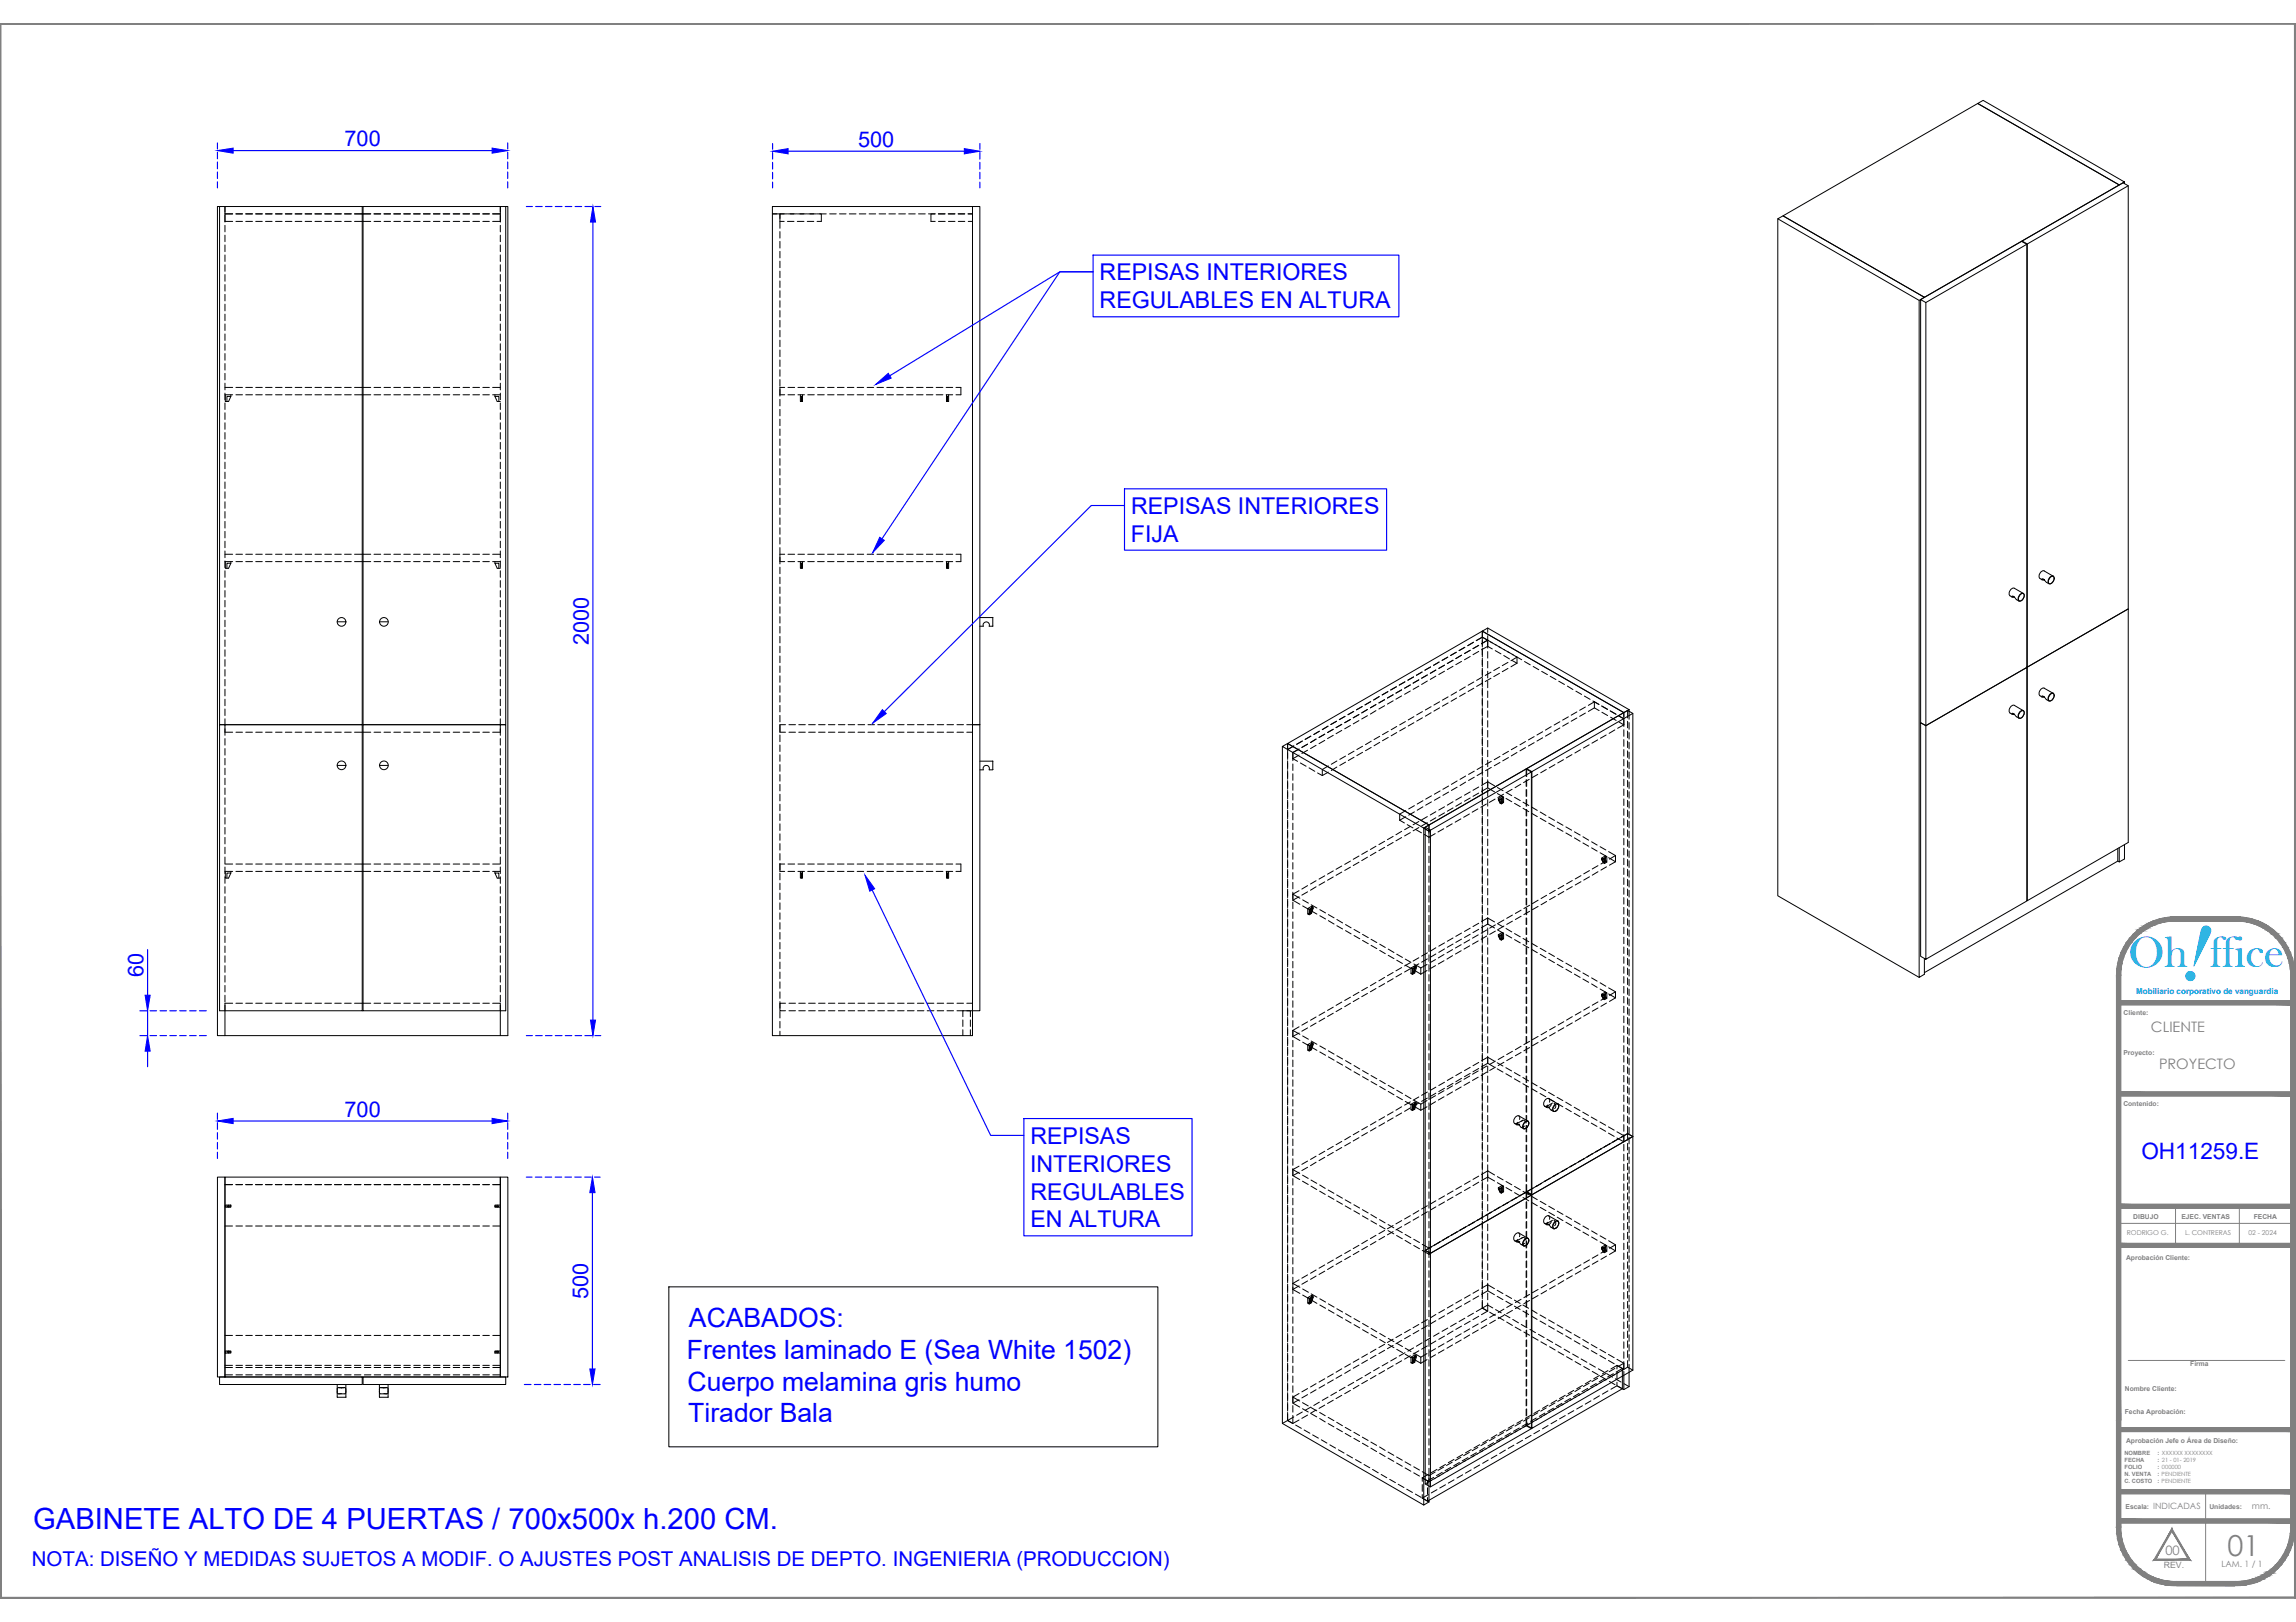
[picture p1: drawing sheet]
<svg xmlns="http://www.w3.org/2000/svg" width="297mm" height="210mm" viewBox="0 0 297 210" stroke-linecap="round" stroke-linejoin="round" font-family="sans-serif">
<defs><g id="words">
<text font-size="11" fill="#00a5dd" x="281.9" y="126.4" transform="rotate(19 281.9 126.4)">!</text>
<text font-size="5.8" fill="#00a5dd" x="275.4" y="125.1">Oh ffice</text>
<text font-size="3.8" fill="#00f" x="4.3" y="197.8">GABINETE ALTO DE 4 PUERTAS / 700x500x h.200 CM.</text>
<text font-size="3.7" fill="#808080" x="288.2" y="201.4">01</text>
<g font-size="3.4" fill="#00f">
<text x="89.1" y="171.7">ACABADOS:</text>
<text x="88.9" y="175.8">Frentes laminado E (Sea White 1502)</text>
<text x="89" y="180">Cuerpo melamina gris humo</text>
<text x="89" y="184.1">Tirador Bala</text>
</g>
<g font-size="3" fill="#00f">
<text x="142.3" y="36.3">REPISAS INTERIORES</text>
<text x="142.3" y="39.9">REGULABLES EN ALTURA</text>
<text x="146.3" y="70.1">FIJA</text>
<text x="146.3" y="66.5">REPISAS INTERIORES</text>
<text x="133.3" y="148">REPISAS</text>
<text x="133.3" y="151.6">INTERIORES</text>
<text x="133.3" y="155.3">REGULABLES</text>
<text x="133.3" y="158.8">EN ALTURA</text>
</g>
<text font-size="2.9" fill="#00f" x="277" y="150">OH11259.E</text>
<g font-size="2.8" fill="#00f">
<text x="44.6" y="19">700</text>
<text x="111" y="19">500</text>
<text x="76.2" y="83.5" transform="rotate(-90 76.2 83.5)">2000</text>
<text x="18.6" y="126.4" transform="rotate(-90 18.6 126.4)">60</text>
<text x="44.6" y="144.5">700</text>
<text x="76.1" y="168.1" transform="rotate(-90 76.1 168.1)">500</text>
</g>
<text font-size="2.6" fill="#00f" x="4.1" y="202.6">NOTA: DISEÑO Y MEDIDAS SUJETOS A MODIF. O AJUSTES POST ANALISIS DE DEPTO. INGENIERIA (PRODUCCION)</text>
<g font-size="1.9" fill="#808080">
<text x="278.3" y="133.6">CLIENTE</text>
<text x="279.3" y="138.4">PROYECTO</text>
</g>
<text font-size="1.7" fill="#808080" x="280.1" y="201.3">00</text>
<g font-size="1.1" fill="#808080">
<text x="278.6" y="195.3">INDICADAS</text>
<text x="291.3" y="195.3">mm.</text>
<text x="280" y="202.9">REV.</text>
<text x="287.4" y="202.8">LAM. 1 / 1</text>
</g>
<text font-size="1" fill="#00a5dd" x="276.4" y="128.6">Mobiliario corporativo de vanguardia</text>
<g font-size=".9" fill="#808080">
<text x="274.7" y="131.4">Cliente:</text>
<text x="274.7" y="136.6">Proyecto:</text>
<text x="274.7" y="143.1">Contenido:</text>
<text x="275.1" y="159.9">RODRIGO G.</text>
<text x="276" y="157.7">DIBUJO</text>
<text x="282.2" y="157.7">EJEC. VENTAS</text>
<text x="282.7" y="159.9">L. CONTRERAS</text>
<text x="290.9" y="159.8">02 - 2024</text>
<text x="291.6" y="157.7">FECHA</text>
<text x="275.1" y="163">Aprobación Cliente:</text>
<text x="283.4" y="176.8">Firma</text>
<text x="274.9" y="180.1">Nombre Cliente:</text>
<text x="274.9" y="182.9">Fecha Aprobación:</text>
<text x="275.1" y="186.7">Aprobación Jefe o Área de Diseño:</text>
<text x="275" y="195.3">Escala:</text>
<text x="285.8" y="195.3">Unidades:</text>
</g>
<g font-size=".7" fill="#808080">
<text x="274.8" y="188.3">NOMBRE</text>
<text x="274.8" y="189.2">FECHA</text>
<text x="274.8" y="190.1">FOLIO</text>
<text x="274.8" y="191">N. VENTA</text>
<text x="274.8" y="191.9">C. COSTO</text>
<text x="279.1" y="188.3">: XXXXXX XXXXXXXX</text>
<text x="279.1" y="189.2">: 21 - 01- 2019</text>
<text x="279.1" y="190.1">: 000000</text>
<text x="279.1" y="191">: PENDIENTE</text>
<text x="279.1" y="191.9">: PENDIENTE</text>
</g>
</g></defs>
<!-- layer: MD_Visible -->
<g fill="none" stroke="#000" stroke-width=".13">
<path d="M255.9 13.4l.7-.4 18.2 10.6-.6 .3zM28.4 26.7h-.3v107.3h1M28.4 26.7h18.5v67.1h-18.5zM46.9 26.7h.1M46.9 27.7h.1M46.9 28.7h.1M47 26.7h18.4v67.1h-18.4zM65.4 26.7h.3v107.3h-36.6M99.9 26.7h25.9v107.3h-25.9zM125.8 26.7h1v67.1h-1h1v37h-1M230 28.3l.7-.4 18.3 10.6-.7 .4zM230 28.3v87.6l18.3 10.6"/>
<path d="M230.7 27.9l25.2-14.5 18.3 10.5-25.2 14.6zM248.3 38.9v87.6l.7-.4v-2.1M248.5 38.8l.7 .4v54.7l-.7-.4v-54.7l13-7.6 .7 .4-13 7.6M261.6 31.2v.1M262.2 31.6v54.8l-13 7.5v30.2l-.7-.3v-30.3l.7 .4 13-7.5v30.2l-13 7.5M262.3 31.6l-.7-.4 13.1-7.5 .6 .3v54.8l-13 7.5M274.8 23.6v.2M275.3 24l-13 7.6v54.7M46.9 50.1h.1M46.9 51.1h.1M46.9 71.7h.1M46.9 72.7h.1"/>
<path d="M126.8 79.9h1.6M128.4 79.9h.1M128.4 79.9v1.1M260.3 77.3l-.3-.2a.63 .63 0 0 1 .6-1l1.1 .7a.65 .65 0 0 1-.5 1l-.4-.2a.48 .48 0 0 0-.5-.4l.1 .1h.2M263.9 74.9l.3 .1M263.9 74.8a.63 .63 0 0 1 .6-.9l1.1 .7a.63 .63 0 0 1 0 .6 .63 .63 0 0 1-.6 .3l-.3-.2a.53 .53 0 0 0-.6-.4l.2 .2 .2-.1M28.4 93.8h18.5v37h-18.5zM46.9 93.8h.1M46.9 94.8h.1M47 93.8h18.4v37h-18.4zM126.8 81h.4a.41 .41 0 0 1 .4-.5 .41 .41 0 0 1 .4 .5h.4M126.8 99.6h.4a.41 .41 0 0 1 .4-.5 .41 .41 0 0 1 .4 .5h.4"/>
<path d="M126.8 98.5h1.6M128.4 98.5h.1M128.4 98.5v1.1M128.5 81h-.1M128.5 99.6h-.1M165.9 96.6l.7-.4 18.3 10.6-.7 .4zM165.9 96.6v87.6l18.3 10.6M166.6 96.2l25.2-14.5 18.3 10.5-25.2 14.6zM191.8 81.7l.7-.4 18.3 10.5-.7 .4zM197.5 99.5v.1M198.1 99.9v54.8l-13 7.5v30.2l-.7-.4v-30.2l.7 .4 13-7.5v30.2l-13 7.5M198.2 99.9l-.7-.4 13.1-7.6 .6 .4v54.8l-13 7.5"/>
<path d="M210.8 91.8v.2M211.2 92.3l-13 7.6v54.7M260 92.3l.3 .1M260 92.2a.63 .63 0 0 1 .6-.9l1.1 .7a.63 .63 0 0 1-.5 .9l-.4-.2a.53 .53 0 0 0-.5-.4l.1 .2 .2-.1M262.2 86.3h.1l13-7.5v30.2l-13 7.6zM263.9 90l.3 .2M264.5 89.1l1.1 .6a.65 .65 0 0 1-.6 1l-.3-.2a.48 .48 0 0 0-.6-.4l.1 .1h.3M264.5 89.1a.64 .64 0 0 0-.6 .9M46.9 111.8h.1M46.9 112.8h.1M184.2 107.2v87.6l.7-.4v-2.1M184.4 107.1l.7 .3v54.8l-.7-.4v-54.7l13-7.6 .7 .4-13 7.5"/>
<path d="M262.2 116.5l.1 .1M274 109.8v1.6l.2 .1M274 111.4l-25 14.5M274.8 109.3v1.9l-.6 .3v-1.8M29.1 130.8v3.2M46.9 129.8h.1M46.9 130.8h.1M64.7 130.8v3.2M28.1 152.3h1v25.9h-1zM29.1 152.3h35.6v25.9h-35.6zM64.7 152.3h1v25.9h-1zM196.2 145.6l-.3-.2a.63 .63 0 0 1 .6-1l1.2 .7a.62 .62 0 0 1-.3 .9 .62 .62 0 0 1-.8-.4l-.3-.2-.1 .1 .1 .1h.2"/>
<path d="M196.5 159.6a.64 .64 0 0 0-.6 .9M196.5 159.6l1.2 .6a.61 .61 0 0 1-.2 1 .61 .61 0 0 1-.9-.3 .27 .27 0 0 0-.1-.3 .27 .27 0 0 0-.3 .1h.3M198.1 154.6h.1M198.2 154.6l13-7.5v30.2l-13 7.5zM199.8 143.1l.3 .2M200.1 158.5l-.3-.2a.63 .63 0 0 1 .6-1l1.1 .7a.62 .62 0 0 1-.2 .9 .62 .62 0 0 1-.9-.4l-.3-.2-.1 .1 .2 .1h.2M200.4 142.2l1.1 .6a.61 .61 0 0 1-.1 .9 .61 .61 0 0 1-.9-.2 .25 .25 0 0 0-.2-.3 .25 .25 0 0 0-.3 .1h.4M200.4 142.2a.64 .64 0 0 0-.6 .9M28.4 178.2h18.5v1h-18.5zM43.6 179.2l.1 1.6M44.7 179.2v1.6M47 178.2h18.4v1h-18.4z"/>
<path d="M49.1 179.2v1.6M50.2 179.2v1.6M195.9 160.6l.3 .1M209.9 179.7l.2 .1M209.9 178.1v1.6M209.9 179.7l-25 14.5M210.1 178v1.8M210.8 177.6v1.8l-.7 .4M44.8 180.8h-1.2M50.2 180.8h-1.1M198.1 184.8h.1"/>
<circle cx="44.2" cy="99" r=".56"/>
<circle cx="44.2" cy="80.5" r=".56"/>
<circle cx="49.7" cy="80.5" r=".56"/>
<circle cx="49.7" cy="99" r=".56"/>
</g>
<!-- layer: MD_Hidden -->
<g fill="none" stroke="#000" stroke-width=".13">
<path d="M29.1 26.7v1h1h-1v1h1M29.1 27.9v.8M29.1 29.2v.8M29.1 30.4v.9M29.1 31.7v.9M29.1 33v.8M29.1 34.3v.8M29.1 35.5v.9M29.1 36.8v.9M29.1 38.1v.8M29.1 39.4v.8M30.5 27.7h.9"/>
<path d="M30.5 28.7h.9M31.8 27.7h.9M31.8 28.7h.9M33.1 27.7h.8M33.1 28.7h.8M34.4 27.7h.8M34.4 28.7h.8M35.6 27.7h.9M35.6 28.7h.9M36.9 27.7h.9M36.9 28.7h.9M38.2 27.7h.9"/>
<path d="M38.2 28.7h.9M39.5 27.7h.8M39.5 28.7h.8M40.7 27.7h.9M40.7 28.7h.9M42 27.7h.9M42 28.7h.9M43.3 27.7h.9M43.3 28.7h.9M44.6 27.7h.8M44.6 28.7h.8M45.9 27.7h1"/>
<path d="M45.9 28.7h1M47 27.7h1M47 28.7h1M48.4 27.7h.9M48.4 28.7h.9M49.7 27.7h.8M49.7 28.7h.8M50.9 27.7h.9M50.9 28.7h.9M52.2 27.7h.9M52.2 28.7h.9M53.5 27.7h.9"/>
<path d="M53.5 28.7h.9M54.8 27.7h.8M54.8 28.7h.8M56.1 27.7h.8M56.1 28.7h.8M57.3 27.7h.9M57.3 28.7h.9M58.6 27.7h.9M58.6 28.7h.9M59.9 27.7h.8M59.9 28.7h.8M61.2 27.7h.8"/>
<path d="M61.2 28.7h.8M62.5 27.7h.8M62.5 28.7h.8M64.7 26.7v1h-1h1v1h-1M64.7 27.9v.8M64.7 29.2v.8M64.7 30.4v.9M64.7 31.7v.9M64.7 33v.8M64.7 34.3v.8M64.7 35.5v.9M64.7 36.8v.9"/>
<path d="M64.7 38.1v.8M64.7 39.4v.8M99.9 27.7h1v.6M100.9 28.7v.8M100.9 30v.8M100.9 31.2v.9M100.9 32.5v.9M100.9 33.8v.8M100.9 35.1v.8M100.9 36.4v.8M100.9 37.6v.9M100.9 38.9v.9"/>
<path d="M100.9 27.7h.9M101.5 27.7h-.6v1h.6M101.9 27.7h1.2M101.9 28.7h.8M103.1 27.7h1.3M103.1 28.7h.9M104.4 27.7h1.2M104.4 28.7h.9M105.7 27.7h.6v1h-.6M106 27.7h.9M107.3 27.7h.9M108.6 27.7h.9"/>
<path d="M109.9 27.7h.8M111.2 27.7h.8M112.4 27.7h.9M113.7 27.7h.9M115 27.7h.8M116.3 27.7h.8M117.6 27.7h.8M118.8 27.7h.9M120.1 27.7h.9M121 27.7h-.6v1h.6M121.4 27.7h.9M121.4 28.7h.9"/>
<path d="M122.7 27.7h.8M122.7 28.7h.8M124 27.7h.8M124 28.7h.8M125.2 27.7h.6M125.3 28.7h.5M29.1 40.7v.8M29.1 41.9v.9M29.1 43.2v.9M29.1 44.5v.8M29.1 45.8v.8M29.1 47v.9"/>
<path d="M29.1 48.3v.9M29.1 49.6v.9M29.1 50.9v.8M29.1 52.1v.9M29.1 53.4v.9M29.1 54.7v.9M29.1 56v.8M29.1 57.2v.9M29.1 58.5v.9M29.1 59.8v.9M29.1 50.1h1M29.1 51.1h1"/>
<path d="M29.1 51.1v.9h.5l.3-.7h-.5v.7M29.9 51.1v.2M30.5 50.1h.9M30.5 51.1h.9M31.8 50.1h.9M31.8 51.1h.9M33.1 50.1h.8M33.1 51.1h.8M34.4 50.1h.8M34.4 51.1h.8M35.6 50.1h.9M35.6 51.1h.9"/>
<path d="M36.9 50.1h.9M36.9 51.1h.9M38.2 50.1h.9M38.2 51.1h.9M39.5 50.1h.8M39.5 51.1h.8M40.7 50.1h.9M40.7 51.1h.9M42 50.1h.9M42 51.1h.9M43.3 50.1h.9M43.3 51.1h.9"/>
<path d="M44.6 50.1h.8M44.6 51.1h.8M45.9 50.1h1M45.9 51.1h1M47 50.1h1M47 51.1h1M48.4 50.1h.9M48.4 51.1h.9M49.7 50.1h.8M49.7 51.1h.8M50.9 50.1h.9M50.9 51.1h.9"/>
<path d="M52.2 50.1h.9M52.2 51.1h.9M53.5 50.1h.9M53.5 51.1h.9M54.8 50.1h.8M54.8 51.1h.8M56.1 50.1h.8M56.1 51.1h.8M57.3 50.1h.9M57.3 51.1h.9M58.6 50.1h.9M58.6 51.1h.9"/>
<path d="M59.9 50.1h.8M59.9 51.1h.8M61.2 50.1h.8M61.2 51.1h.8M62.5 50.1h.8M62.5 51.1h.8M63.7 50.1h1M63.7 51.1h1M64 51.1v.2M64.5 52v-.7h-.5l.3 .7h.4M64.7 40.7v.8M64.7 41.9v.9"/>
<path d="M64.7 43.2v.9M64.7 44.5v.8M64.7 45.8v.8M64.7 47v.9M64.7 48.3v.9M64.7 49.6v.9M64.7 50.9v.8M64.7 52.1v.9M64.7 53.4v.9M64.7 54.7v.9M64.7 56v.8M64.7 57.2v.9"/>
<path d="M64.7 58.5v.9M64.7 59.8v.9M100.9 51.1h.6M100.9 40.2v.8M100.9 41.5v.8M100.9 42.7v.9M100.9 44v.9M100.9 45.3v.9M100.9 46.6v.8M100.9 47.9v.8M100.9 49.1v.9M100.9 51.7v.8"/>
<path d="M100.9 53v.8M100.9 54.2v.9M100.9 55.5v.9M100.9 56.8v.9M100.9 58.1v.8M100.9 59.3v.9M101.5 50.1h-.6v1.2M101.9 50.1h.9M101.9 51.1h.9M103.2 50.1h.9M103.2 51.1h.9M103.5 51.1v.9h.3v-.9"/>
<path d="M103.5 51.3h.2M103.7 52v-.7h.1v.7M103.8 51.3h.1M104.5 50.1h.8M104.5 51.1h.8M105.8 50.1h.8M105.8 51.1h.8M107.1 50.1h.8M107.1 51.1h.8M108.3 50.1h.9M108.3 51.1h.9M109.6 50.1h.9"/>
<path d="M109.6 51.1h.9M110.9 50.1h.8M110.9 51.1h.8M112.2 50.1h.8M112.2 51.1h.8M113.5 50.1h.8M113.5 51.1h.8M114.7 50.1h.9M114.7 51.1h.9M116 50.1h.9M116 51.1h.9M117.3 50.1h.8"/>
<path d="M117.3 51.1h.8M118.6 50.1h.8M118.6 51.1h.8M119.8 50.1h.9M119.8 51.1h.9M121.1 50.1h.9M121.1 51.1h.9M122.4 50.1h.9M122.4 51.1h.9M122.4 51.1v.9h.3v-.9M122.4 51.3h.1M122.5 52v-.7h.1v.7"/>
<path d="M122.6 51.3h.1M123.7 50.1h.6v1h-.6M29.1 61.1v.8M29.1 62.4v.8M29.1 63.6v.9M29.1 64.9v.9M29.1 66.2v.8M29.1 67.5v.8M29.1 68.8v.8M29.1 70v.9M29.1 71.3v.9M29.1 72.6v.8"/>
<path d="M29.1 73.9v.8M29.1 75.1v.9M29.1 76.4v.9M29.1 77.7v.8M29.1 79v.8M29.1 71.7h1M29.1 72.7h1M29.1 72.7v.8h.5l.3-.6h-.5v.6M29.9 72.7v.2M30.5 71.7h.9M30.5 72.7h.9M31.8 71.7h.9"/>
<path d="M31.8 72.7h.9M33.1 71.7h.8M33.1 72.7h.8M34.4 71.7h.8M34.4 72.7h.8M35.6 71.7h.9M35.6 72.7h.9M36.9 71.7h.9M36.9 72.7h.9M38.2 71.7h.9M38.2 72.7h.9M39.5 71.7h.8"/>
<path d="M39.5 72.7h.8M40.7 71.7h.9M40.7 72.7h.9M42 71.7h.9M42 72.7h.9M43.3 71.7h.9M43.3 72.7h.9M44.6 71.7h.8M44.6 72.7h.8M45.9 71.7h1M45.9 72.7h1M47 71.7h1"/>
<path d="M47 72.7h1M48.4 71.7h.9M48.4 72.7h.9M49.7 71.7h.8M49.7 72.7h.8M50.9 71.7h.9M50.9 72.7h.9M52.2 71.7h.9M52.2 72.7h.9M53.5 71.7h.9M53.5 72.7h.9M54.8 71.7h.8"/>
<path d="M54.8 72.7h.8M56.1 71.7h.8M56.1 72.7h.8M57.3 71.7h.9M57.3 72.7h.9M58.6 71.7h.9M58.6 72.7h.9M59.9 71.7h.8M59.9 72.7h.8M61.2 71.7h.8M61.2 72.7h.8M62.5 71.7h.8"/>
<path d="M62.5 72.7h.8M63.7 71.7h1M63.7 72.7h1M64 72.7v.2M64.5 73.5v-.6h-.5l.3 .6h.4M64.7 61.1v.8M64.7 62.4v.8M64.7 63.6v.9M64.7 64.9v.9M64.7 66.2v.8M64.7 67.5v.8M64.7 68.8v.8"/>
<path d="M64.7 70v.9M64.7 71.3v.9M64.7 72.6v.8M64.7 73.9v.8M64.7 75.1v.9M64.7 76.4v.9M64.7 77.7v.8M64.7 79v.8M100.9 71.7h.6M100.9 72.7h.6M100.9 60.6v.9M100.9 61.9v.9"/>
<path d="M100.9 63.2v.8M100.9 64.5v.8M100.9 65.7v.9M100.9 67v.9M100.9 68.3v.8M100.9 69.6v.8M100.9 70.9v2.1M100.9 73.4v.8M100.9 74.7v.8M100.9 76v.8M100.9 77.2v.9M100.9 78.5v.9"/>
<path d="M100.9 79.8v.8M101.9 71.7h.9M101.9 72.7h.9M103.2 71.7h.9M103.2 72.7h.9M103.5 72.7v.8h.3v-.8M103.5 72.9h.2M103.7 73.5v-.6h.1v.6M103.8 72.9h.1M104.5 71.7h.8M104.5 72.7h.8M105.8 71.7h.8"/>
<path d="M105.8 72.7h.8M107.1 71.7h.8M107.1 72.7h.8M108.3 71.7h.9M108.3 72.7h.9M109.6 71.7h.9M109.6 72.7h.9M110.9 71.7h.8M110.9 72.7h.8M112.2 71.7h.8M112.2 72.7h.8M113.5 71.7h.8"/>
<path d="M113.5 72.7h.8M114.7 71.7h.9M114.7 72.7h.9M116 71.7h.9M116 72.7h.9M117.3 71.7h.8M117.3 72.7h.8M118.6 71.7h.8M118.6 72.7h.8M119.8 71.7h.9M119.8 72.7h.9M121.1 71.7h.9"/>
<path d="M121.1 72.7h.9M122.4 71.7h.9M122.4 72.7h.9M122.4 72.7v.8h.3v-.8M122.4 72.9h.1M122.5 73.5v-.6h.1v.6M122.6 72.9h.1M123.7 71.7h.6v1h-.6M29.1 80.3v.8M29.1 81.5v.9M29.1 82.8v.9M29.1 84.1v.8"/>
<path d="M29.1 85.4v.8M29.1 86.6v.9M29.1 87.9v.9M29.1 89.2v.9M29.1 90.5v.8M29.1 91.8v.8M29.1 93v2.2M29.1 95.6v.8M29.1 96.9v.8M29.1 98.1v.9M29.1 99.4v.9M29.1 94.8h1"/>
<path d="M30.5 94.8h.9M31.8 94.8h.9M33.1 94.8h.8M34.4 94.8h.8M35.6 94.8h.9M36.9 94.8h.9M38.2 94.8h.9M39.5 94.8h.8M40.7 94.8h.9M42 94.8h.9M43.3 94.8h.9M43.6 80.5h1.1"/>
<path d="M43.6 99.1h1.1M44.6 94.8h.8M45.9 94.8h1M47 94.8h1M48.4 94.8h.9M49.1 80.5h1.1M49.1 99.1h1.1M49.7 94.8h.8M50.9 94.8h.9M52.2 94.8h.9M53.5 94.8h.9M54.8 94.8h.8"/>
<path d="M56.1 94.8h.8M57.3 94.8h.9M58.6 94.8h.9M59.9 94.8h.8M61.2 94.8h.8M62.5 94.8h.8M63.7 94.8h1M64.7 80.3v.8M64.7 81.5v.9M64.7 82.8v.9M64.7 84.1v.8M64.7 85.4v.8"/>
<path d="M64.7 86.6v.9M64.7 87.9v.9M64.7 89.2v.9M64.7 90.5v.8M64.7 91.8v.8M64.7 93v2.2M64.7 95.6v.8M64.7 96.9v.8M64.7 98.1v.9M64.7 99.4v.9M100.9 81.1v.8M100.9 82.4v.8"/>
<path d="M100.9 83.6v.9M100.9 84.9v.9M100.9 86.2v.8M100.9 87.5v.8M100.9 88.7v.9M100.9 90v.9M100.9 91.3v.8M100.9 92.6v.8M100.9 95.1v.9M100.9 96.4v.9M100.9 97.7v.8M100.9 98.9v.9"/>
<path d="M101.6 93.8h-.7v1h.7M102.1 94.8h.8M102.1 93.8h.8M103.3 94.8h.9M103.3 93.8h.9M104.6 94.8h.9M104.6 93.8h.9M105.9 94.8h.8M105.9 93.8h.8M107.2 94.8h.8M107.2 93.8h.8M108.5 94.8h.8"/>
<path d="M108.5 93.8h.8M109.7 94.8h.9M109.7 93.8h.9M111 94.8h.9M111 93.8h.9M112.3 94.8h.8M112.3 93.8h.8M113.6 94.8h.8M113.6 93.8h.8M114.9 94.8h.8M114.9 93.8h.8M116.1 94.8h.9"/>
<path d="M116.1 93.8h.9M117.4 94.8h.9M117.4 93.8h.9M118.7 94.8h.8M118.7 93.8h.8M120 94.8h.8M120 93.8h.8M121.2 94.8h.9M121.2 93.8h.9M122.5 94.8h.9M122.5 93.8h.9M123.8 94.8h.9"/>
<path d="M123.8 93.8h.9M125.1 94.8h.7M125.1 93.8h.7M166.6 97l.8-.5-.8 .5v-.8v2.1M166.6 98.5v1.1M166.6 99.7v1.1M167.3 98.9v.8M168.1 96.9l-.8 .5v1M168.1 97.7l-.8 .5 .6 .3M168.2 98.7l.8 .5M168.5 95.9l-.8 .4M169.2 96.3l-.8 .4"/>
<path d="M169.2 97.1l-.8 .4M169.4 99.4l.7 .4M169.6 95.3l-.8 .4M170.3 95.6l-.8 .5M170.3 96.4l-.8 .5M170.7 94.6l-.7 .5M171.4 95l-.8 .4M171.4 95.8l-.8 .4M171.8 94l-.7 .4M171.9 99.1l-.8 .5v.8M171.9 99.9l-.8 .5M172.5 94.4l-.8 .4"/>
<path d="M172.5 95.2l-.8 .4M172.9 93.3l-.7 .5M173 98.5l-.8 .4M173 99.3l-.8 .4M173.6 93.7l-.8 .5M173.6 94.5l-.8 .4M174 92.7l-.7 .4M174.1 97.8l-.8 .5M174.1 98.6l-.8 .5M174.7 93.1l-.7 .4M174.7 93.9l-.7 .4M175.1 92.1l-.7 .4"/>
<path d="M175.2 97.2l-.8 .4M175.2 98l-.8 .4M175.8 92.5l-.7 .4M175.8 93.3l-.7 .4M176.2 91.4l-.7 .5M176.3 96.6l-.8 .4M176.3 97.4l-.8 .4M176.9 91.8l-.7 .5M176.9 92.6l-.7 .4M177.3 90.8l-.7 .4M177.4 95.9l-.7 .5M177.4 96.7l-.7 .4"/>
<path d="M178 91.2l-.7 .4M178 92l-.7 .4M178.4 90.1l-.7 .5M178.5 95.3l-.7 .4M178.5 96.1l-.7 .4M179.1 90.5l-.7 .5M179.1 91.3l-.7 .5M179.6 89.5l-.8 .4M179.6 94.7l-.7 .4M179.6 95.4l-.7 .5M180.2 89.9l-.7 .4M180.2 90.7l-.7 .4"/>
<path d="M180.7 88.9l-.8 .4M180.7 94l-.7 .4M180.7 94.8l-.7 .4M181.3 89.3l-.7 .4M181.3 90.1l-.7 .4M181.8 88.2l-.8 .5M181.8 93.4l-.7 .4M181.8 94.2l-.7 .4M182.5 88.6l-.8 .5M182.5 89.4l-.8 .4M182.9 87.6l-.8 .4M182.9 92.7l-.7 .5"/>
<path d="M182.9 93.5l-.7 .5M183.6 88l-.8 .4M183.6 88.8l-.8 .4M184 87l-.8 .4M184 92.1l-.7 .4M184 92.9l-.7 .4M184.7 87.3l-.8 .5M184.7 88.1l-.8 .5M185.1 86.3l-.8 .4M185.1 91.5l-.7 .4M185.1 92.2l-.7 .5M185.8 86.7l-.8 .4"/>
<path d="M185.8 87.5l-.8 .4M186.2 85.7l-.7 .4M186.2 90.8l-.7 .4M186.2 91.6l-.7 .4M186.9 86.1l-.8 .4M186.9 86.9l-.8 .4M187.3 85l-.7 .5M187.3 90.2l-.7 .4M187.3 91l-.7 .4M188 85.4l-.8 .5M188 86.2l-.8 .4M188.4 84.4l-.7 .4"/>
<path d="M188.4 89.5l-.7 .5M188.4 90.3l-.7 .5M189.1 84.8l-.8 .4M189.1 85.6l-.8 .4M189.5 83.8l-.7 .4M189.6 88.9l-.8 .4M189.6 89.7l-.8 .4M190.2 84.2l-.7 .4M190.2 85l-.7 .4M190.6 83.1l-.7 .5M190.7 88.3l-.8 .4M190.7 89.1l-.8 .4"/>
<path d="M190.7 99.8l-.7 .4M191.3 83.5l-.7 .4M191.3 84.3l-.7 .4M191.8 82.5l.7 .3-.8 .5 .8-.5 .6 .4M191.8 82.5l-.8 .4M191.8 81.7v2M191.8 83.9v1.1M191.8 85.2v1.1M191.8 86.5v1.1M191.8 87.7v1.2M191.8 89v1.1M191.8 90.3v1.1"/>
<path d="M191.8 91.6v1.1M191.8 92.9v1.1M191.8 94.1v1.1M191.8 95.4v1.1M191.8 96.7v1.1M191.8 98v1.1M191.8 99.2v1.1M191.8 87.6l-.8 .4M191.8 88.4l-.8 .4M191.8 82.5l.6 .3M191.8 99.2l-.7 .4M191.8 99.9l-.7 .5"/>
<path d="M192.5 81.3v.5M192.5 82.3v1.6M192.5 84.3v.9M192.5 85.6v.8M192.5 86.9v.8M192.5 88.2v.8M192.5 89.4v.9M192.5 90.7v.9M192.5 92v.8M192.5 93.3v.8M192.5 94.5v.9M192.5 95.8v.9"/>
<path d="M192.5 97.1v.8M192.5 98.4v.8M192.5 99.6v.9M192.8 83.1l3 1.6M192.9 87l-.7 .4M192.9 87.8l-.7 .4M192.9 98.5l-.7 .4M192.9 99.3l-.7 .4M193.1 84l-.6-.4-.8 .5M193.4 84.2l.8 .4M194 86.4l-.7 .4M194 87.1l-.7 .5"/>
<path d="M194.1 97.9l-.8 .4M194.1 98.7l-.8 .4M194.5 84.8l.8 .5M195.1 85.7l-.7 .4M195.1 86.5l-.7 .4M195.2 97.2l-.8 .5M195.2 98l-.8 .5M195.6 84.7l.7 .3v.8M195.6 85.5l.7 .3M196.1 85l.8 .4M196.3 96.6l-.8 .4M196.3 97.4l-.8 .4"/>
<path d="M196.3 85l-.8 .5M196.3 85.8l-.8 .5M197.2 85.6l.8 .4M197.4 96l-.8 .4M197.4 96.7l-.8 .5M197.4 99.5v1M197.5 99.6v.9M198.2 99.9h-.1M198.4 86.2l.7 .5M198.5 95.3l-.8 .5M198.5 96.1l-.8 .4M199.5 86.9l.7 .4"/>
<path d="M199.6 94.7l-.8 .4M199.6 95.5l-.8 .4M200 99.6l-.7 .4M200.6 87.5l.7 .4M200.7 94l-.8 .5M200.7 94.8l-.8 .5M201.2 98.9l-.8 .5M201.7 88.2l.7 .4M201.8 93.4l-.7 .4M201.8 94.2l-.7 .4M202.3 98.3l-.8 .4M202.8 88.8l.7 .4"/>
<path d="M202.9 92.8l-.7 .4M202.9 93.5l-.7 .5M203.4 97.7l-.8 .4M203.9 89.4l.7 .5M204 92.1l-.7 .5M204 92.9l-.7 .4M204.5 97l-.7 .4M205 90.1l.7 .4M205.1 91.5l-.7 .4M205.1 92.3l-.7 .4M205.6 96.4l-.7 .4M206.1 90.7l.7 .4"/>
<path d="M206.3 90.8l.6 .4M206.3 91.6l.6 .4M206.3 90.8v.8M206.3 90.8l-.8 .5M206.3 91.6l-.8 .5M206.7 95.8l-.7 .4M207.2 91.3l.8 .5M207.2 92.2l.8 .4M207.8 95.1l-.7 .4M208.3 92l.7 .4M208.4 92l.7 .4M208.4 92.8l.7 .4"/>
<path d="M208.9 94.5l-.7 .4M209.5 92.7l.6 .3v.8M209.5 93.4l.6 .4M210.1 92.2v.8l-.7-.4M210.1 93.2v.8M210.1 94.4v.9M210.1 95.7v.9M210.1 97v.8M210.1 98.3v.8M210.1 99.5v.9M210.1 93.8l-.8 .4M210.6 91.9v1"/>
<path d="M210.6 93.3v.9M210.6 94.6v.9M210.6 95.9v.8M210.6 97.2v.8M210.6 98.4v.9M210.6 99.7v.9M210.8 92v1.1M210.8 93.5v.9M210.8 94.8v.8M210.8 96.1v.8M210.8 97.3v.9M210.8 98.6v.9"/>
<path d="M210.8 99.9v.8M29.1 100.7v.9M29.1 102v.8M29.1 103.2v.9M29.1 104.5v.9M29.1 105.8v.9M29.1 107.1v.8M29.1 108.4v.8M29.1 109.6v.9M29.1 110.9v.9M29.1 112.2v.8M29.1 113.5v.8"/>
<path d="M29.1 114.7v.9M29.1 116v.9M29.1 117.3v.8M29.1 118.6v.8M29.1 119.9v.8M29.1 111.8h1M29.1 112.8h1M29.1 112.8v.8h.5l.3-.6h-.5v.6M29.9 112.8v.2M30.5 111.8h.9M30.5 112.8h.9M31.8 111.8h.9"/>
<path d="M31.8 112.8h.9M33.1 111.8h.8M33.1 112.8h.8M34.4 111.8h.8M34.4 112.8h.8M35.6 111.8h.9M35.6 112.8h.9M36.9 111.8h.9M36.9 112.8h.9M38.2 111.8h.9M38.2 112.8h.9M39.5 111.8h.8"/>
<path d="M39.5 112.8h.8M40.7 111.8h.9M40.7 112.8h.9M42 111.8h.9M42 112.8h.9M43.3 111.8h.9M43.3 112.8h.9M44.6 111.8h.8M44.6 112.8h.8M45.9 111.8h1M45.9 112.8h1M47 111.8h1"/>
<path d="M47 112.8h1M48.4 111.8h.9M48.4 112.8h.9M49.7 111.8h.8M49.7 112.8h.8M50.9 111.8h.9M50.9 112.8h.9M52.2 111.8h.9M52.2 112.8h.9M53.5 111.8h.9M53.5 112.8h.9M54.8 111.8h.8"/>
<path d="M54.8 112.8h.8M56.1 111.8h.8M56.1 112.8h.8M57.3 111.8h.9M57.3 112.8h.9M58.6 111.8h.9M58.6 112.8h.9M59.9 111.8h.8M59.9 112.8h.8M61.2 111.8h.8M61.2 112.8h.8M62.5 111.8h.8"/>
<path d="M62.5 112.8h.8M63.7 111.8h1M63.7 112.8h1M64 112.8v.2M64.5 113.6v-.6h-.5l.3 .6h.4M64.7 100.7v.9M64.7 102v.8M64.7 103.2v.9M64.7 104.5v.9M64.7 105.8v.9M64.7 107.1v.8M64.7 108.4v.8"/>
<path d="M64.7 109.6v.9M64.7 110.9v.9M64.7 112.2v.8M64.7 113.5v.8M64.7 114.7v.9M64.7 116v.9M64.7 117.3v.8M64.7 118.6v.8M64.7 119.9v.8M100.9 111.8h.6M100.9 111.7v1.1h.6M100.9 100.2v.9"/>
<path d="M100.9 101.5v.9M100.9 102.8v.8M100.9 104.1v.8M100.9 105.3v.9M100.9 106.6v.9M100.9 107.9v.8M100.9 109.2v.8M100.9 110.5v.8M100.9 113v.9M100.9 114.3v.8M100.9 115.6v.8M100.9 116.8v.9"/>
<path d="M100.9 118.1v.9M100.9 119.4v.8M101.9 111.8h.9M101.9 112.8h.9M103.2 111.8h.9M103.2 112.8h.9M103.5 112.8v.8h.3v-.8M103.5 113h.2M103.7 113.6v-.6h.1v.6M103.8 113h.1M104.5 111.8h.8M104.5 112.8h.8"/>
<path d="M105.8 111.8h.8M105.8 112.8h.8M107.1 111.8h.8M107.1 112.8h.8M108.3 111.8h.9M108.3 112.8h.9M109.6 111.8h.9M109.6 112.8h.9M110.9 111.8h.8M110.9 112.8h.8M112.2 111.8h.8M112.2 112.8h.8"/>
<path d="M113.5 111.8h.8M113.5 112.8h.8M114.7 111.8h.9M114.7 112.8h.9M116 111.8h.9M116 112.8h.9M117.3 111.8h.8M117.3 112.8h.8M118.6 111.8h.8M118.6 112.8h.8M119.8 111.8h.9M119.8 112.8h.9"/>
<path d="M121.1 111.8h.9M121.1 112.8h.9M122.4 111.8h.9M122.4 112.8h.9M122.4 112.8v.8h.3v-.8M122.4 113h.1M122.5 113.6v-.6h.1v.6M122.6 113h.1M123.7 111.8h.6v1h-.6M166.6 101v1.1M166.6 102.3v1.1M166.6 103.6v1.1"/>
<path d="M166.6 104.9v1.1M166.6 106.1v1.1M166.6 107.4v1.1M166.6 108.7v1.1M166.6 110v1.1M166.6 111.2v1.1M166.6 112.5v1.1M166.6 113.8v1.1M166.6 115.1v1.1M166.6 116.3v1.1M166.6 117.6v1.1M166.6 118.9v1.1"/>
<path d="M167.3 100.1v.9M167.3 101.4v.9M167.3 102.7v.8M167.3 104v.8M167.3 105.2v.9M167.3 106.5v.9M167.3 107.8v.8M167.3 109.1v.8M167.3 110.4v.8M167.3 111.6v.9M167.3 112.9v.9M167.3 114.2v.8"/>
<path d="M167.3 115.5v1M167.3 116.7v.9M167.3 118v.9M167.3 119.3v.9M167.3 116.5l.9 .5M168.1 115.3l-.8 .4 .9 .5M168.1 116l-.8 .5M168.5 116.5l.8 .4M168.5 117.2l.8 .5M169.2 114.6l-.8 .5M169.2 115.4l-.8 .4M169.2 117.6v.7l.2 .1v-.7"/>
<path d="M169.4 117.7l.4-.2-.3 .2zM169.4 117.7v.5l.2-.1h-.1l.2-.7 .1 .1-.2 .6M169.4 118.2l.1 .1M169.5 117.7v.6l.1-.1 .3-.6-.3 .6M169.5 118.1l-.3 .2M169.6 117.1l.8 .4M169.6 117.9l.8 .4M169.7 118.2l-.3 .2M169.7 117.3l-.5 .3 .2 .1 .5-.3-.2-.1v.1M169.9 117.4v.2M170.3 114l-.8 .4M170.3 114.8l-.8 .4"/>
<path d="M170.5 100l.6 .4M170.8 117.7l.7 .4M170.8 118.5l.7 .4M171.4 113.3l-.8 .5M171.4 114.1l-.8 .4M171.9 118.4l.7 .4M171.9 119.1l.7 .5M172.5 112.7l-.8 .4M172.5 113.5l-.8 .4M173 119l.7 .4M173 119.8l.7 .4M173.6 112.1l-.8 .4"/>
<path d="M173.6 112.9l-.8 .4M174.1 119.6l.7 .5M174.7 111.4l-.7 .5M174.7 112.2l-.7 .4M175.8 110.8l-.7 .4M175.8 111.6l-.7 .4M176.9 110.1l-.7 .5M176.9 110.9l-.7 .5M178 109.5l-.7 .4M178 110.3l-.7 .4M179.1 108.9l-.7 .4M179.1 109.7l-.7 .4"/>
<path d="M180.2 108.2l-.7 .5M180.2 109l-.7 .4M181.1 106.1l.6 .4M181.3 107.6l-.7 .4M181.3 108.4l-.7 .4M181.9 104.9l-.8 .5v.7M181.9 105.7l-.8 .4M182.1 106.7l.7 .4M182.5 106.9l-.8 .5M182.5 107.8l-.8 .4M183 104.3l-.8 .4M183 105.1l-.8 .4"/>
<path d="M183.2 107.4l.7 .4M183.6 106.3l-.8 .4M183.6 107.1l-.8 .4M184.1 103.6l-.8 .4M184.1 104.4l-.8 .5M184.2 107.2l.7 .4 .2-.2-.2 .2v.7M184.3 108l.6 .3M184.7 105.7l-.8 .4M184.7 106.5l-.8 .4M184.9 106.8v1M184.9 108.2v.9M184.9 109.5v.9"/>
<path d="M184.9 110.8v.8M184.9 112.1v.8M184.9 113.3v.9M184.9 114.6v.9M184.9 115.9v.8M184.9 117.2v.8M184.9 118.5v.8M184.9 119.7v.9M185.2 103l-.8 .4M185.2 103.8l-.8 .4M185.7 107.9l-.8 .4M185.8 105l-.8 .5"/>
<path d="M185.8 105.8l-.8 .4M186.3 102.4l-.7 .4M186.3 103.1l-.7 .5M186.8 107.2l-.8 .5M186.9 104.4l-.8 .4M186.9 105.2l-.8 .4M187.4 101.7l-.7 .4M187.4 102.5l-.7 .4M187.9 106.6l-.8 .4M188 103.8l-.8 .4M188 104.6l-.8 .4M188.5 101.1l-.7 .4"/>
<path d="M188.5 101.9l-.7 .4M189 106l-.7 .4M189.1 103.1l-.8 .4M189.1 103.9l-.8 .4M189.6 100.4l-.7 .5M189.6 101.2l-.7 .5M190.1 105.3l-.7 .5M190.2 102.5l-.7 .4M190.2 103.3l-.7 .4M190.7 100.6l-.7 .4M191.2 104.7l-.7 .4M191.3 119.5l-.7 .4"/>
<path d="M191.3 101.8l-.7 .5M191.3 102.6l-.7 .5M191.7 101.6l.8-.4 .9 .5M191.8 100.5v1.1M191.8 101.8v1.1M191.8 103.1v1.1M191.8 104.4v1M191.8 105.6v1.1M191.8 106.9v1.1M191.8 108.2v1.1M191.8 109.5v1.1M191.8 110.7v1.1"/>
<path d="M191.8 112v1.1M191.8 113.3v1.1M191.8 114.6v1.1M191.8 115.9v1.1M191.8 117.1v1.1M191.8 118.4v1.1M191.8 119.7v1.1M192.3 104l-.7 .5M192.5 100.9v1.1M192.5 102.2v.9M192.5 103.5v.8M192.5 104.7v.9"/>
<path d="M192.5 106v.9M192.5 107.3v.9M192.5 108.6v.8M192.5 109.9v.8M192.5 111.1v.9M192.5 112.4v.9M192.5 113.7v.8M192.5 115v.8M192.5 116.3v.8M192.5 117.5v.9M192.5 118.8v.8M192.5 118.8l.9 .5"/>
<path d="M192.5 118.8l-.8 .4M192.5 102l.9 .5M192.5 102l-.8 .4M193.4 103.4l-.7 .4M193.5 119.7l-.8 .4M193.7 119.5l.8 .4M193.7 101.9l.8 .4M193.7 102.7l.8 .4M193.8 103.3l.5-.2 .2 .1-.5 .3zM193.8 103.3v.2M193.9 103.5l.4-.2 .1 .1-.4 .2zM193.9 103.5h-.1l.3 .5"/>
<path d="M194 103.5v.1M194.3 103.3v.6l-.2 .1-.2-.5M194.3 103.9h.1M194.3 103.1v.7M194.4 103.4v.5l-.2 .1-.2-.4 .2 .4 .3-.1M194.5 103.2v.7l-.2-.1-.2 .1M194.5 102.8l-.7 .4M194.6 119.1l-.8 .4M194.6 119.8l-.8 .5M194.8 102.5l.8 .5M194.8 103.3l.8 .5M195.6 102.1l-.7 .5"/>
<path d="M195.7 118.4l-.8 .4M195.7 119.2l-.8 .4M195.9 103.2l.8 .4M195.9 104l.8 .4M196.7 101.5l-.7 .4M196.8 117.8l-.8 .4M196.8 118.6l-.8 .4M197 103.8l.8 .4M197 104.6l.8 .4M197.4 100.9v.9M197.4 102.2v.9M197.4 103.5v.8"/>
<path d="M197.4 104.7v.9M197.4 106v.9M197.4 107.3v.9M197.4 108.6v.8M197.4 109.9v.8M197.4 111.1v.9M197.4 112.4v.9M197.4 113.7v.8M197.4 115v.8M197.4 116.2v.9M197.4 117.5v.9M197.4 118.8v.8"/>
<path d="M197.5 100.9v.9M197.5 102.2v.9M197.5 103.5v.8M197.5 104.7v.9M197.5 106v.9M197.5 107.3v.9M197.5 108.6v.8M197.5 109.9v.8M197.5 111.1v.9M197.5 112.4v.9M197.5 113.7v.8M197.5 115v.8"/>
<path d="M197.5 116.2v.9M197.5 117.5v.9M197.5 118.8v.8M197.8 100.9l-.7 .4M197.9 117.2l-.8 .4M197.9 117.9l-.8 .5M198.2 104.5l.7 .4M198.2 105.3l.7 .4M198.9 100.2l-.7 .4M199 116.5l-.8 .4M199 117.3l-.8 .4M199.3 105.1l.7 .4"/>
<path d="M199.3 105.9l.7 .4M200.1 115.9l-.7 .4M200.1 116.7l-.7 .4M200.4 105.7l.7 .5M200.4 106.5l.7 .4M201.2 115.2l-.7 .4M201.2 116l-.7 .4M201.5 106.4l.7 .4M201.5 107.2l.7 .4M202.3 114.6l-.7 .4M202.3 115.4l-.7 .4M202.6 107l.7 .4"/>
<path d="M202.6 107.8l.7 .4M203.4 114l-.7 .4M203.4 114.7l-.7 .5M203.7 107.6l.7 .5M203.7 108.4l.7 .5M204.5 113.3l-.7 .4M204.5 114.1l-.7 .4M204.8 108.3l.7 .4M204.8 109.1l.7 .4M205.6 112.7l-.7 .4M205.6 113.5l-.7 .4M205.9 108.9l.7 .5"/>
<path d="M205.9 109.7l.7 .4M206.7 112l-.7 .5M206.7 112.8l-.7 .5M207 109.6l.8 .4M207 110.4l.8 .4M207.2 111.1v.1M207.2 111.2l.4-.2 .1 .1-.4 .2zM207.4 111.2l.5-.3-.2-.1-.5 .3 .2 .1v.1M207.6 111v.6h-.2l-.2-.4 .2 .4M207.6 111.6h.1M207.7 111.1v.5l-.2 .1 .1 .1-.3-.5 .2 .4M207.7 110.8v.7l.2 .1v-.7"/>
<path d="M207.7 111.5l-.3 .1M207.8 111.4l-.7 .4M207.8 112.2l-.7 .4M207.9 111.6l-.3 .2M208.1 110.2l.9 .5v.8M208.1 111l.9 .5M209 110.7l-.8 .5M209 111.5l-.8 .5M210.1 100.8v.9M210.1 102.1v.8M210.1 103.4v.8M210.1 104.7v.8"/>
<path d="M210.1 105.9v.9M210.1 107.2v.9M210.1 108.5v.8M210.1 109.8v.8M210.1 111.1v.8M210.1 112.3v.9M210.1 113.6v.9M210.1 114.9v.8M210.1 116.2v.8M210.1 117.4v.9M210.1 118.7v.9M210.1 120v.8"/>
<path d="M210.6 101v.8M210.6 102.3v.8M210.6 103.6v.8M210.6 104.8v.9M210.6 106.1v.9M210.6 107.4v.8M210.6 108.7v.8M210.6 110v.8M210.6 111.2v.9M210.6 112.5v.9M210.6 113.8v.8M210.6 115.1v.8"/>
<path d="M210.6 116.3v.9M210.6 117.6v.9M210.6 118.9v.8M210.8 101.2v.8M210.8 102.5v.8M210.8 103.7v.9M210.8 105v.9M210.8 106.3v.8M210.8 107.6v.8M210.8 108.9v.8M210.8 110.1v.9M210.8 111.4v.9"/>
<path d="M210.8 112.7v.8M210.8 114v.8M210.8 115.2v.9M210.8 116.5v.9M210.8 117.8v.8M210.8 119.1v.8M29.1 121.1v.9M29.1 122.4v.9M29.1 123.7v.8M29.1 125v.8M29.1 126.3v.8M29.1 127.5v.9"/>
<path d="M29.1 128.8v.9M30.1 129.8h-1v1M30.5 129.8h.9M31.8 129.8h.9M33.1 129.8h.8M34.4 129.8h.8M35.6 129.8h.9M36.9 129.8h.9M38.2 129.8h.9M39.5 129.8h.8M40.7 129.8h.9M42 129.8h.9"/>
<path d="M43.3 129.8h.9M44.6 129.8h.8M45.9 129.8h1M47 129.8h1M48.4 129.8h.9M49.7 129.8h.8M50.9 129.8h.9M52.2 129.8h.9M53.5 129.8h.9M54.8 129.8h.8M56.1 129.8h.8M57.3 129.8h.9"/>
<path d="M58.6 129.8h.9M59.9 129.8h.8M61.2 129.8h.8M62.5 129.8h.8M63.7 129.8h1v1v-.7M64.7 121.1v.9M64.7 122.4v.9M64.7 123.7v.8M64.7 125v.8M64.7 126.3v.8M64.7 127.5v.9M64.7 128.8v.9"/>
<path d="M100.9 120.7v.8M100.9 122v.8M100.9 123.2v.9M100.9 124.5v.9M100.9 125.8v.8M100.9 127.1v.8M100.9 128.3v.9M100.9 129.6v.9M100.9 130.9v.8M100.9 132.2v.8M100.9 133.4v.6M101.6 129.8h-.7v1h.7"/>
<path d="M102.1 129.8h.8M102.1 130.8h.8M103.3 129.8h.9M103.3 130.8h.9M104.6 129.8h.9M104.6 130.8h.9M105.9 129.8h.8M105.9 130.8h.8M107.2 129.8h.8M107.2 130.8h.8M108.5 129.8h.8M108.5 130.8h.8"/>
<path d="M109.7 129.8h.9M109.7 130.8h.9M111 129.8h.9M111 130.8h.9M112.3 129.8h.8M112.3 130.8h.8M113.6 129.8h.8M113.6 130.8h.8M114.9 129.8h.8M114.9 130.8h.8M116.1 129.8h.9M116.1 130.8h.9"/>
<path d="M117.4 129.8h.9M117.4 130.8h.9M118.7 129.8h.8M118.7 130.8h.8M120 129.8h.8M120 130.8h.8M121.2 129.8h.9M121.2 130.8h.9M122.5 129.8h.9M122.5 130.8h.9M123.8 129.8h.9M123.8 130.8h.9"/>
<path d="M124.6 131.6v-.8h.9v.8M124.6 132v.8M124.6 133.3v.7M125.1 129.8h.7M125.1 130.8h.7M125.5 132v.8M125.5 133.3v.7M166.6 120.2v1.1M166.6 121.4v1.1M166.6 122.7v1.1M166.6 124v1.1M166.6 125.3v1.1"/>
<path d="M166.6 126.6v1.1M166.6 127.8v1.1M166.6 129.1v1.1M166.6 130.4v1.1M166.6 131.7v1.1M166.6 133v1M166.6 134.2v1.1M166.6 135.5v1.1M166.6 136.8v1.1M166.6 138.1v1.1M166.6 139.3v1.1M167.3 120.6v.8"/>
<path d="M167.3 121.8v.9M167.3 123.1v.9M167.3 124.4v.9M167.3 125.7v.8M167.3 127v.8M167.3 128.2v.9M167.3 129.5v.9M167.3 130.8v.8M167.3 132.1v.8M167.3 133.3v.9M167.3 134.6v.9M167.3 135.9v.9"/>
<path d="M167.3 137.2v.8M167.3 138.5v.8M167.3 139.7v.9M167.3 133.3l.9 .6M168.1 133.7l-.8 .4 .9 .6M168.1 132.9l-.8 .4M168.5 134.1l.8 .4M168.5 134.9l.8 .4M169.2 132.2l-.8 .5M169.2 133l-.8 .4M169.2 135.2v.7l.2 .1v-.7M169.4 135.3l.4-.2z"/>
<path d="M169.4 135.3v.6l.2-.1-.1-.1 .2-.6h.1l-.2 .7M169.4 135.9h.1M169.5 135.4v.5l.1-.1 .3-.6-.3 .6M169.5 135.7l-.3 .2M169.6 134.7l.8 .4M169.6 135.5l.8 .4M169.7 135.8l-.3 .2M169.7 134.9l-.5 .3 .2 .1 .5-.3-.2-.1v.2M169.9 135v.2M170.3 131.6l-.8 .4M170.3 132.4l-.8 .4M170.8 135.4l.7 .4"/>
<path d="M170.8 136.1l.7 .5M171.4 131l-.8 .4M171.4 131.8l-.8 .4M171.9 136l.7 .4M171.9 136.8l.7 .4M172.5 130.3l-.8 .5M172.5 131.1l-.8 .4M173 136.6l.7 .4M173 137.4l.7 .4M173.6 129.7l-.8 .4M173.6 130.5l-.8 .4M174.1 137.3l.7 .4"/>
<path d="M174.1 138l.7 .5M174.1 120.4l.7 .5M174.7 129l-.7 .5M174.7 129.8l-.7 .5M175.2 137.9l.7 .4M175.2 138.7l.7 .4M175.2 120.3l.7 .4M175.2 121.1l.7 .4M175.8 128.4l-.7 .4M175.8 129.2l-.7 .4M176.3 138.5l.7 .5M176.3 139.3l.7 .5"/>
<path d="M176.3 120.9l.7 .4M176.3 121.7l.7 .4M176.9 127.8l-.7 .4M176.9 128.6l-.7 .4M177.4 139.2l.7 .4M177.4 140l.7 .4M177.4 121.6l.7 .4M177.4 122.3l.7 .5M178 127.1l-.7 .5M178 127.9l-.7 .4M178.5 139.8l.7 .4M178.5 122.2l.7 .4"/>
<path d="M178.5 123l.7 .4M179.1 126.5l-.7 .4M179.1 127.3l-.7 .4M179.6 122.8l.7 .5M179.6 123.6l.7 .5M180.2 125.8l-.7 .5M180.2 126.7l-.7 .4M180.7 123.5l.7 .4M180.7 124.3l.7 .4M181.3 125.2l-.7 .4M181.3 126l-.7 .4M181.8 124.1l.7 .4"/>
<path d="M181.8 124.9l.7 .4M182.5 124.6l-.8 .4M182.5 125.4l-.8 .4M182.5 125.3l.5-.3 .2 .1-.5 .3zM182.5 125.3v.7l.2 .1 .3-.2M182.7 125.4l.5-.2zM182.7 125.4v.5l.2-.1 .2-.6-.2 .6M182.7 125.4v.7M182.7 125.9l.1 .1M182.8 125.8l-.3 .2M182.9 124.7l.9 .6M182.9 125.5l.9 .6"/>
<path d="M183 125v.2M183.2 125.2l-.3 .7-.1 .1v-.6M183.2 125.2v.1l-.2 .6h-.1M183.2 125.1v.2M183.6 123.9l-.8 .5M183.6 124.7l-.8 .5M183.8 125.3v.8M184.6 124.8l-.8 .5M184.6 125.6l-.8 .5M184.7 123.3l-.8 .4M184.7 124.1l-.8 .4M184.9 121v.9"/>
<path d="M184.9 122.3v.8M184.9 123.6v.8M184.9 124.8v.9M184.9 126.1v.9M184.9 127.4v.8M184.9 128.7v.8M184.9 130v.8M184.9 131.2v.9M184.9 132.5v.9M184.9 133.8v.8M184.9 135.1v.8M184.9 136.3v.9"/>
<path d="M184.9 137.6v.9M184.9 138.9v.9M185.7 124.2l-.7 .4M185.7 125l-.7 .4M185.8 122.7l-.8 .4M185.8 123.5l-.8 .4M186.8 123.5l-.7 .5M186.8 124.3l-.7 .4M186.9 122l-.8 .4M186.9 122.8l-.8 .4M187.9 122.9l-.7 .4M187.9 123.7l-.7 .4"/>
<path d="M188 139.4l-.8 .4M188 121.4l-.8 .4M188 122.2l-.8 .4M189 139.9l-.7 .4M189 122.3l-.7 .4M189 123l-.7 .5M189.1 138.8l-.8 .4M189.1 139.5l-.8 .5M189.1 120.7l-.8 .5M189.1 121.5l-.8 .5M190.1 139.2l-.7 .5M190.1 121.6l-.7 .4"/>
<path d="M190.1 122.4l-.7 .4M190.2 138.1l-.7 .4M190.2 138.9l-.7 .4M190.2 120.1l-.7 .4M190.2 120.9l-.7 .4M191.2 138.6l-.7 .4M191.2 139.4l-.7 .4M191.2 121l-.7 .4M191.2 121.8l-.7 .4M191.3 137.5l-.7 .4M191.3 138.3l-.7 .4M191.3 120.3l-.7 .4"/>
<path d="M191.7 137.3l.8-.5 .8 .5M191.7 120.1l.8-.5 .9 .5M191.8 121v1.1M191.8 122.3v1M191.8 123.5v1.1M191.8 124.8v1.1M191.8 126.1v1.1M191.8 127.4v1.1M191.8 128.6v1.1M191.8 129.9v1.1M191.8 131.2v1.1M191.8 132.5v1.1"/>
<path d="M191.8 133.7v1.1M191.8 135v1.1M191.8 136.3v1.1M191.8 137.6v1.1M191.8 138.8v1.1M192.3 138l-.7 .4M192.3 138.7l-.7 .5M192.3 120.3l-.7 .5M192.3 121.1l-.7 .5M192.5 120.1v.8M192.5 121.4v.8M192.5 122.6v.9"/>
<path d="M192.5 123.9v.9M192.5 125.2v.8M192.5 126.5v.8M192.5 127.8v.8M192.5 129v.9M192.5 130.3v.9M192.5 131.6v.8M192.5 132.9v.8M192.5 134.1v.9M192.5 135.4v.9M192.5 136.7v.9M192.5 138v.8"/>
<path d="M192.5 139.2v.9M192.5 137.6l.8 .5M192.5 137.6l-.8 .5M193.5 137.3l-.8 .4M193.5 138.1l-.8 .4M193.5 120.5l-.8 .4M193.7 137.5l.7 .5M193.7 138.3l.7 .4M193.7 120.3l.8 .4M193.8 121l.5-.3 .2 .1-.5 .3zM193.8 121v.1M193.9 121.2l.4-.2h.1l-.4 .2z"/>
<path d="M193.9 121.2l-.1-.1 .3 .5M194 121.1v.1M194.3 121v.5l-.2 .1-.2-.4M194.3 121.5l.1 .1M194.3 120.7v.7M194.4 121v.6h-.2l-.2-.4 .2 .4M194.5 120.8v.7l-.2-.1-.2 .2M194.5 121.5l-.3 .2M194.6 136.7l-.8 .4M194.6 137.5l-.8 .4M194.8 138.2l.8 .4M194.8 139l.8 .4"/>
<path d="M194.8 120.2l.8 .4M194.8 121l.8 .4M195.7 136.1l-.8 .4M195.7 136.8l-.8 .5M195.9 138.8l.8 .4M195.9 139.6l.8 .4M195.9 120.8l.8 .4M195.9 121.6l.8 .4M196.8 135.4l-.8 .4M196.8 136.2l-.8 .4M197 139.4l.8 .5M197 121.4l.8 .5"/>
<path d="M197 122.2l.8 .5M197.4 120.1v.8M197.4 121.4v.8M197.4 122.6v.9M197.4 123.9v.9M197.4 125.2v.8M197.4 126.5v.8M197.4 127.8v.8M197.4 129v.9M197.4 130.3v.9M197.4 131.6v.8M197.4 132.9v.8"/>
<path d="M197.4 134.1v.9M197.4 135.4v.9M197.4 136.7v.8M197.4 138v.8M197.4 139.2v.9M197.5 120.1v.8M197.5 121.4v.8M197.5 122.6v.9M197.5 123.9v.9M197.5 125.2v.8M197.5 126.5v.8M197.5 127.8v.8"/>
<path d="M197.5 129v.9M197.5 130.3v.9M197.5 131.6v.8M197.5 132.9v.8M197.5 134.1v.9M197.5 135.4v.9M197.5 136.7v.8M197.5 138v.8M197.5 139.2v.9M197.9 134.8l-.8 .4M197.9 135.6l-.8 .4M198.2 122.1l.7 .4"/>
<path d="M198.2 122.9l.7 .4M199 134.1l-.8 .4M199 134.9l-.8 .4M199.3 122.7l.7 .4M199.3 123.5l.7 .4M200.1 133.5l-.7 .4M200.1 134.3l-.7 .4M200.4 123.4l.7 .4M200.4 124.2l.7 .4M201.2 132.9l-.7 .4M201.2 133.6l-.7 .5M201.5 124l.7 .4"/>
<path d="M201.5 124.8l.7 .4M202.3 132.2l-.7 .4M202.3 133l-.7 .4M202.6 124.6l.7 .5M202.6 125.4l.7 .4M203.4 131.6l-.7 .4M203.4 132.4l-.7 .4M203.7 125.3l.7 .4M203.7 126.1l.7 .4M204.5 130.9l-.7 .5M204.5 131.7l-.7 .5M204.8 125.9l.7 .4"/>
<path d="M204.8 126.7l.7 .4M205.6 130.3l-.7 .4M205.6 131.1l-.7 .4M205.9 126.5l.7 .5M205.9 127.3l.7 .5M206.7 129.7l-.7 .4M206.7 130.4l-.7 .5M207 127.2l.8 .4M207 128l.8 .4M207.2 128.7v.1M207.2 128.9l.4-.3 .1 .1-.4 .2zM207.4 128.8l.5-.3-.2-.1-.5 .3 .2 .1v.1"/>
<path d="M207.6 128.6v.6l-.2 .1-.2-.5 .2 .5M207.6 129.2h.1M207.7 128.7v.5l-.2 .1 .1 .1-.3-.5 .2 .4M207.7 128.4v.7l.2 .1v-.7M207.7 129.1l-.3 .2M207.8 129l-.7 .4M207.8 129.8l-.7 .4M207.9 129.2l-.3 .2M208.1 127.8l.9 .5v.8M208.1 128.6l.9 .5M209 128.3l-.8 .5M209 129.1l-.8 .5"/>
<path d="M210.1 121.3v.8M210.1 122.5v.9M210.1 123.8v.9M210.1 125.1v.9M210.1 126.4v.8M210.1 127.6v.9M210.1 128.9v.9M210.1 130.2v.9M210.1 131.5v.8M210.1 132.8v.8M210.1 134v.9M210.1 135.3v.9"/>
<path d="M210.1 136.6v.8M210.1 137.9v.8M210.1 139.2v.8M210.6 120.2v.8M210.6 121.4v.9M210.6 122.7v.9M210.6 124v.9M210.6 125.3v.8M210.6 126.5v.9M210.6 127.8v.9M210.6 129.1v.9M210.6 130.4v.8"/>
<path d="M210.6 131.7v.8M210.6 132.9v.9M210.6 134.2v.9M210.6 135.5v.8M210.6 136.8v.8M210.6 138.1v.8M210.6 139.3v.9M210.8 120.3v.9M210.8 121.6v.9M210.8 122.9v.9M210.8 124.2v.8M210.8 125.4v.9"/>
<path d="M210.8 126.7v.9M210.8 128v.9M210.8 129.3v.8M210.8 130.6v.8M210.8 131.8v.9M210.8 133.1v.9M210.8 134.4v.8M210.8 135.7v.8M210.8 137v.8M210.8 138.2v.9M210.8 139.5v.8M29.1 153.3h1"/>
<path d="M29.1 158.7h1M29.1 155.9h.8v.3h-.8zM29.6 155.9v.2M29.6 156.2h.1M29.9 156.1h-.5v.1h.5M30.5 153.3h.9M30.5 158.7h.9M31.8 153.3h.8M31.8 158.7h.8M33.1 153.3h.8M33.1 158.7h.8M34.4 153.3h.8"/>
<path d="M34.4 158.7h.8M35.6 153.3h.9M35.6 158.7h.9M36.9 153.3h.9M36.9 158.7h.9M38.2 153.3h.8M38.2 158.7h.8M39.5 153.3h.8M39.5 158.7h.8M40.7 153.3h.9M40.7 158.7h.9M42 153.3h.9"/>
<path d="M42 158.7h.9M43.3 153.3h.9M43.3 158.7h.9M44.6 153.3h.8M44.6 158.7h.8M45.8 153.3h.9M45.8 158.7h.9M47.1 153.3h.9M47.1 158.7h.9M48.4 153.3h.9M48.4 158.7h.9M49.7 153.3h.8"/>
<path d="M49.7 158.7h.8M51 153.3h.8M51 158.7h.8M52.2 153.3h.9M52.2 158.7h.9M53.5 153.3h.9M53.5 158.7h.9M54.8 153.3h.8M54.8 158.7h.8M56.1 153.3h.8M56.1 158.7h.8M57.4 153.3h.8"/>
<path d="M57.4 158.7h.8M58.6 153.3h.9M58.6 158.7h.9M59.9 153.3h.9M59.9 158.7h.9M61.2 153.3h.8M61.2 158.7h.8M62.5 153.3h.8M62.5 158.7h.8M63.8 153.3h.9M63.8 158.7h.9M64 156.1h.5v.1h-.5"/>
<path d="M64.3 155.9v.2M64.3 156.2h.1M64.7 155.9h-.7v.3h.7M166.6 140.6v1.1M166.6 141.9v1.1M166.6 143.2v1.1M166.6 144.5v1.1M166.6 145.7v1.1M166.6 147v1.1M166.6 148.3v1.1M166.6 149.6v1.1M166.6 150.8v1.1"/>
<path d="M166.6 152.1v1.1M166.6 153.4v1.1M166.6 154.7v1.1M166.6 155.9v1.1M166.6 157.2v1.1M166.6 158.5v1.1M166.6 159.8v1.1M167.3 141v.9M167.3 142.3v.8M167.3 143.6v.8M167.3 144.9v.8M167.3 146.1v.9"/>
<path d="M167.3 147.4v.9M167.3 148.7v.8M167.3 150v.8M167.3 151.2v.9M167.3 152.5v.9M167.3 153.8v.8M167.3 155.1v.8M167.3 156.4v.8M167.3 157.6v.9M167.3 158.9v.9M167.3 152.1l.8 .5M168.1 150.9l-.8 .5 .8 .5"/>
<path d="M168.1 151.7l-.8 .4M168.5 152.1l.7 .4M168.5 152.9l.7 .4M169.2 150.3l-.8 .4M169.2 151.1l-.8 .4M169.6 152.7l.7 .4M169.6 153.5l.7 .4M170.3 149.6l-.8 .4M170.3 150.4l-.8 .4M170.7 153.3l.7 .5M170.7 154.1l.7 .5M171.4 149l-.8 .4"/>
<path d="M171.4 149.8l-.8 .4M171.8 154l.8 .4M171.8 154.8l.8 .4M172.5 148.4l-.8 .4M172.5 149.1l-.8 .5M172.9 154.6l.8 .5M172.9 155.4l.8 .4M173.6 147.7l-.8 .4M173.6 148.5l-.8 .4M174 155.3l.8 .4M174 156.1l.8 .4M174.7 147.1l-.7 .4"/>
<path d="M174.7 147.9l-.7 .4M175.2 155.9l.7 .4M175.2 156.7l.7 .4M175.8 146.4l-.7 .4M175.8 147.2l-.7 .5M176.3 156.5l.7 .5M176.3 157.3l.7 .5M176.9 145.8l-.7 .4M176.9 146.6l-.7 .4M177.4 157.2l.7 .4M177.4 158l.7 .4M178 159.9l-.7 .4"/>
<path d="M178 145.2l-.7 .4M178 145.9l-.7 .5M178.5 157.8l.7 .5M178.5 158.6l.7 .4M178.5 140.6l.7 .4M179.1 159.2l-.7 .5M179.1 144.5l-.7 .4M179.1 145.3l-.7 .4M179.6 158.5l.7 .4M179.6 159.3l.7 .4M179.6 140.5l.7 .4M179.6 141.2l.7 .5"/>
<path d="M180.2 158.6l-.7 .4M180.2 159.4l-.7 .4M180.2 143.9l-.7 .4M180.2 144.7l-.7 .4M180.7 159.1l.7 .4M180.7 159.9l.7 .4M180.7 141.1l.7 .4M180.7 141.9l.7 .4M181.3 158l-.7 .4M181.3 158.7l-.7 .5M181.3 143.2l-.7 .5M181.3 144l-.7 .5"/>
<path d="M181.8 159.7l.7 .5M181.8 141.7l.7 .5M181.8 142.5l.7 .5M182.5 157.3l-.8 .4M182.5 158.1l-.8 .4M182.5 142.6l-.8 .4M182.5 143.4l-.8 .4M182.5 142.9l.5-.3 .2 .1-.5 .3zM182.5 142.9v.7l.2 .1 .3-.2M182.7 143l.5-.2zM182.7 143v.5h.2l.2-.7-.2 .7M182.7 143v.7"/>
<path d="M182.7 143.5l.1 .1M182.8 143.4l-.3 .2M182.9 142.4l.9 .5M182.9 143.2l.9 .5M183 142.6v.2M183.2 142.8l-.3 .7-.1 .1v-.6M183.2 142.8v.1l-.2 .6h-.1M183.2 142.7v.2M183.6 156.7l-.8 .4M183.6 157.5l-.8 .4M183.6 142l-.8 .4M183.6 142.7l-.8 .5"/>
<path d="M183.8 142.9v.8M184.6 142.4l-.8 .5M184.6 143.2l-.8 .5M184.7 156l-.8 .5M184.7 156.8l-.8 .5M184.7 141.3l-.8 .4M184.7 142.1l-.8 .4M184.9 140.2v.8M184.9 141.4v.9M184.9 142.7v.9M184.9 144v.9M184.9 145.3v.8"/>
<path d="M184.9 146.6v.8M184.9 147.8v.9M184.9 149.1v.9M184.9 150.4v.8M184.9 151.7v.8M184.9 152.9v.9M184.9 154.2v.9M184.9 155.5v.9M184.9 156.8v.8M184.9 158.1v.8M184.9 159.3v.9M185.7 141.8l-.7 .4"/>
<path d="M185.7 142.6l-.7 .4M185.8 155.4l-.8 .4M185.8 156.2l-.8 .4M185.8 140.7l-.8 .4M185.8 141.5l-.8 .4M186.8 141.2l-.7 .4M186.8 141.9l-.7 .5M186.9 154.8l-.8 .4M186.9 155.5l-.8 .5M186.9 140.1l-.8 .4M186.9 140.8l-.8 .5M187.9 140.5l-.7 .4"/>
<path d="M187.9 141.3l-.7 .4M188 154.1l-.8 .5M188 154.9l-.8 .4M188 140.2l-.8 .4M189 140.7l-.7 .4M189.1 153.5l-.8 .4M189.1 154.3l-.8 .4M190.1 140l-.7 .5M190.2 152.8l-.7 .5M190.2 153.6l-.7 .5M191.3 152.2l-.7 .4M191.3 153l-.7 .4"/>
<path d="M191.7 152l.8-.5 .9 .6M191.7 152.8l.8-.5 .9 .5M191.8 140.1v1.1M191.8 141.4v1.1M191.8 142.7v1.1M191.8 144v1.1M191.8 145.2v1.1M191.8 146.5v1.1M191.8 147.8v1.1M191.8 149.1v1.1M191.8 150.4v1M191.8 151.6v1.1"/>
<path d="M191.8 152.9v1.1M191.8 154.2v1.1M191.8 155.5v1.1M191.8 156.7v1.1M191.8 158v1.1M191.8 159.3v1.1M191.8 157.5l-4.7 2.7M192.3 157.2l-.7 .5M192.5 140.5v.9M192.5 141.8v.9M192.5 143.1v.8M192.5 144.3v.9"/>
<path d="M192.5 145.6v.9M192.5 146.9v.9M192.5 148.2v.8M192.5 149.5v.8M192.5 150.7v2.2M192.5 153.3v.8M192.5 154.6v.8M192.5 155.9v.8M192.5 157.1v.9M192.5 158.4v.9M192.5 159.7v.8M193.4 156.6l-1.2 .7"/>
<path d="M193.7 152.3l.8 .4M193.7 153l.8 .5M193.8 153.7l.5-.3 .2 .1-.5 .3zM193.8 153.7v.2M193.9 153.9l.4-.2h.1l-.4 .3zM193.9 153.9h-.1l.3 .4M194 153.8v.2M194 156.2l-.7 .4M194.3 153.7v.5l-.2 .1-.2-.4M194.3 154.2l.1 .1M194.3 153.4v.7M194.4 153.7v.6l-.2 .1-.2-.4 .2 .4"/>
<path d="M194.5 153.5v.7l-.2-.1-.2 .2M194.5 154.2l-.3 .2M194.8 152.9l.8 .4M194.8 153.7l.8 .4M195.9 153.5l.8 .5M195.9 154.3l.8 .5M196.4 145.2l-.3 .2h-.2M196.5 144.4l.1 .2v.3M196.5 159.6l.1 .1v.3M196.5 145.5v.1M196.6 145.5h-.1M196.7 154.7l-2.9 1.7"/>
<path d="M196.8 145.1a.22 .22 0 0 1 .2-.1 .22 .22 0 0 1 .2 0l.2 .3M197 145l-.8 .4M197 140.2l.8 .5M197 154.2l.8 .4M197 155l.8 .4M197.2 145.7l-.4 .2M197.4 140.5v.9M197.4 141.8v.9M197.4 143.1v.8M197.4 144.3v.9M197.4 145.6v.9M197.4 146.9v.9"/>
<path d="M197.4 148.2v.8M197.4 149.5v.8M197.4 150.7v.9M197.4 152v.9M197.4 153.3v1.8M197.4 155.5v.9M197.4 156.8v.9M197.4 158.1v.9M197.4 159.4v.8M197.5 153.3v.9l.6 .4-.6-.4M197.5 140.5v.9M197.5 141.8v.9"/>
<path d="M197.5 143.1v.8M197.5 144.3v.9M197.5 145.6v.9M197.5 146.9v.9M197.5 148.2v.8M197.5 149.5v.8M197.5 150.7v.9M197.5 152v.9M197.5 154.2v.9M197.5 155.5v.9M197.5 156.8v.8M197.5 158.1v.8"/>
<path d="M197.5 159.3v.9M197.8 154l-.7 .5M198.1 140.1l.8 .4M198.1 140.9l.8 .4M198.2 154.8l.7 .5M198.2 155.6l.7 .4M198.2 154.6l-.1 .1-.7-.4-.8 .4M198.3 153.8l-.8 .4M199.2 140.7l.8 .5M199.2 141.5l.8 .4M199.3 155.5l.7 .4M199.3 156.2l.7 .5"/>
<path d="M199.4 153.1l-1.2 .7M200 152.8l-.7 .4M200.2 143l-.2 .2-.2-.1M200.2 158.2l-.1 .1h-.3M200.3 141.4l.8 .4M200.3 142.1l.8 .5M200.4 142.2l.1 .2-.1 .2M200.4 157.3l.1 .2-.1 .3M200.4 156.1l.7 .4M200.4 156.9l.7 .4M200.4 143.3h.1M200.4 158.5h.1"/>
<path d="M200.7 158.8h.1M200.7 143.7h.1M200.7 142.9l-.3 .4M200.7 158.1l-.3 .4M200.9 142.7l-.8 .5M200.9 157.9l-.8 .5M201 142.8h.1a.43 .43 0 0 1 0 .7M201 157.9l.1 .1a.41 .41 0 0 1 0 .6M201.2 152.1l-1.4 .8M201.4 142l.8 .4M201.4 142.8l.8 .4M201.5 156.7l.7 .5"/>
<path d="M201.5 157.5l.7 .5M202.3 151.5l-1.4 .8M202.6 142.6l.7 .5M202.6 143.4l.7 .5M202.6 157.4l.7 .4M202.6 158.2l.7 .4M202.8 151.2l-.8 .4M203.7 143.3l.7 .4M203.7 144.1l.7 .4M203.7 158l.7 .4M203.7 158.8l.7 .4M203.9 150.6l-1.3 .7"/>
<path d="M204.5 150.2l-.7 .4M204.8 143.9l.7 .4M204.8 144.7l.7 .4M204.8 158.7l.7 .4M204.8 159.4l.7 .5M205 149.9l-.8 .5M205.9 144.6l.7 .4M205.9 145.3l.7 .5M205.9 159.3l.7 .4M206.1 149.3l-1.2 .7M207 145.2l.7 .4M207 146l.7 .4"/>
<path d="M207 159.9l.8 .5M208.1 145.8l.7 .5M208.1 146.6l.7 .5M209.2 146.5l.9 .5v.8l-.9-.5M209.4 147.4l-3.4 1.9M210.1 140.4v.9M210.1 141.7v.9M210.1 143v.8M210.1 144.3v.8M210.1 145.5v.9M210.1 146.8v.9M210.1 148.1v.8"/>
<path d="M210.1 149.4v.8M210.1 150.7v.8M210.1 151.9v.9M210.1 153.2v.9M210.1 154.5v.8M210.1 155.8v.8M210.1 157v.9M210.1 158.3v.9M210.1 159.6v.8M210.6 145.7v1l.6 .4-.6-.4M210.6 146.7l-1.3 .7M210.6 140.6v.8"/>
<path d="M210.6 141.9v.8M210.6 143.2v.8M210.6 144.4v.9M210.6 146.7v.8M210.6 148v.8M210.6 149.2v.9M210.6 150.5v.9M210.6 151.8v.8M210.6 153.1v.8M210.6 154.4v.8M210.6 155.6v.9M210.6 156.9v.9"/>
<path d="M210.6 158.2v.8M210.6 159.5v.8M210.8 140.8v.8M210.8 142.1v.8M210.8 143.3v.9M210.8 144.6v.9M210.8 145.9v.8M210.8 147.2v.8M210.8 148.5v.8M210.8 149.7v.9M210.8 151v.9M210.8 152.3v.8"/>
<path d="M210.8 153.6v.8M210.8 154.8v.9M210.8 156.1v.9M210.8 157.4v.8M210.8 158.7v.8M210.8 159.9v.9M29.1 177.9h1M29.1 177h1M29.1 172.8h1M29.1 176.7h1M29.1 174.8h.8v.3h-.8zM29.6 174.8v.1"/>
<path d="M29.6 175v.1M29.9 174.9h-.5v.1h.5M30.5 177.9h.9M30.5 177h.9M30.5 172.8h.9M30.5 176.7h.9M31.8 177.9h.8M31.8 177h.8M31.8 172.8h.8M31.8 176.7h.8M33.1 177.9h.8M33.1 177h.8"/>
<path d="M33.1 172.8h.8M33.1 176.7h.8M34.4 177.9h.8M34.4 177h.8M34.4 172.8h.8M34.4 176.7h.8M35.6 177.9h.9M35.6 177h.9M35.6 172.8h.9M35.6 176.7h.9M36.9 177.9h.9M36.9 177h.9"/>
<path d="M36.9 172.8h.9M36.9 176.7h.9M38.2 177.9h.8M38.2 177h.8M38.2 172.8h.8M38.2 176.7h.8M39.5 177.9h.8M39.5 177h.8M39.5 172.8h.8M39.5 176.7h.8M40.7 177.9h.9M40.7 177h.9"/>
<path d="M40.7 172.8h.9M40.7 176.7h.9M42 177.9h.9M42 177h.9M42 172.8h.9M42 176.7h.9M43.3 177.9h.9M43.3 177h.9M43.3 172.8h.9M43.3 176.7h.9M43.6 179.9v-.2l.1-.1h.9l.1 .3M43.8 179.6h.8"/>
<path d="M44.6 177.9h.8M44.6 177h.8M44.6 172.8h.8M44.6 176.7h.8M45.8 177.9h.9M45.8 177h.9M45.8 172.8h.9M45.8 176.7h.9M47.1 177.9h.9M47.1 177h.9M47.1 172.8h.9M47.1 176.7h.9"/>
<path d="M48.4 177.9h.9M48.4 177h.9M48.4 172.8h.9M48.4 176.7h.9M49.1 179.9l.1-.3h.9l.1 .1v.2M49.3 179.6h.7M49.7 177.9h.8M49.7 177h.8M49.7 172.8h.8M49.7 176.7h.8M51 177.9h.8M51 177h.8"/>
<path d="M51 172.8h.8M51 176.7h.8M52.2 177.9h.9M52.2 177h.9M52.2 172.8h.9M52.2 176.7h.9M53.5 177.9h.9M53.5 177h.9M53.5 172.8h.9M53.5 176.7h.9M54.8 177.9h.8M54.8 177h.8"/>
<path d="M54.8 172.8h.8M54.8 176.7h.8M56.1 177.9h.8M56.1 177h.8M56.1 172.8h.8M56.1 176.7h.8M57.4 177.9h.8M57.4 177h.8M57.4 172.8h.8M57.4 176.7h.8M58.6 177.9h.9M58.6 177h.9"/>
<path d="M58.6 172.8h.9M58.6 176.7h.9M59.9 177.9h.9M59.9 177h.9M59.9 172.8h.9M59.9 176.7h.9M61.2 177.9h.8M61.2 177h.8M61.2 172.8h.8M61.2 176.7h.8M62.5 177.9h.8M62.5 177h.8"/>
<path d="M62.5 172.8h.8M62.5 176.7h.8M63.8 177.9h.9M63.8 177h.9M63.8 172.8h.9M63.8 176.7h.9M64 174.9h.5v.1h-.5M64.3 174.8v.1M64.3 175v.1M64.7 174.8h-.7v.3h.7M166.6 161.1v1.1M166.6 162.3v1.1"/>
<path d="M166.6 163.6v1.1M166.6 164.9v1.1M166.6 166.2v1.1M166.6 167.4v1.1M166.6 168.7v1.1M166.6 170v1.1M166.6 171.3v1.1M166.6 172.6v1.1M166.6 173.8v1.1M166.6 175.1v1.1M166.6 176.4v1.1M166.6 177.7v1.1"/>
<path d="M166.6 179v1M167.3 160.2v.8M167.3 161.5v.8M167.3 162.7v.9M167.3 164v.9M167.3 165.3v2.1M167.3 167.8v.9M167.3 169.1v.9M167.3 170.4v.9M167.3 171.7v.8M167.3 172.9v.9M167.3 174.2v.9"/>
<path d="M167.3 175.5v.9M167.3 176.8v.8M167.3 178.1v.8M167.3 179.3v.9M168.1 165.6l-.8 .5 .9 .5M168.1 166.4l-.8 .5 .9 .5M168.5 166.8l.8 .4M168.5 167.6l.8 .4M169.2 179.7l-.8 .4M169.2 165l-.8 .4M169.2 165.8l-.8 .4M169.2 167.9v.7l.2 .2v-.8"/>
<path d="M169.4 168.1l.4-.3v.1zM169.4 168.1v.5l.2-.1h-.1l.2-.7h.1l-.2 .7M169.4 168.6h.1M169.5 168.1v.5l.1-.1 .3-.6-.3 .6M169.5 168.5l-.3 .1M169.6 167.4l.8 .5M169.6 168.2l.8 .5M169.7 168.6l-.3 .2M169.7 167.6l-.5 .3 .2 .1 .5-.3-.2-.1v.2M169.9 167.7v.2M170.3 179.1l-.8 .4M170.3 179.8l-.8 .5"/>
<path d="M170.3 164.4l-.8 .4M170.3 165.1l-.8 .5M170.8 168.1l.7 .4M170.8 168.9l.7 .4M171.4 178.4l-.8 .5M171.4 179.2l-.8 .4M171.4 163.7l-.8 .4M171.4 164.5l-.8 .4M171.9 168.7l.7 .5M171.9 169.5l.7 .4M172.5 177.8l-.8 .4M172.5 178.6l-.8 .4"/>
<path d="M172.5 163.1l-.8 .4M172.5 163.8l-.8 .5M173 169.4l.7 .4M173 170.2l.7 .4M173.6 177.1l-.8 .5M173.6 177.9l-.8 .5M173.6 162.4l-.8 .4M173.6 163.2l-.8 .4M174 179.5l-.7 .5M174.1 170l.7 .4M174.1 170.8l.7 .4M174.7 179.9l-.7 .5"/>
<path d="M174.7 176.5l-.7 .4M174.7 177.3l-.7 .4M174.7 161.8l-.7 .4M174.7 162.6l-.7 .4M175.1 178.9l-.7 .4M175.2 170.6l.7 .5M175.2 171.4l.7 .4M175.8 179.3l-.7 .4M175.8 175.9l-.7 .4M175.8 176.6l-.7 .5M175.8 161.2l-.7 .4M175.8 161.9l-.7 .5"/>
<path d="M176.2 178.3l-.7 .4M176.3 171.3l.7 .4M176.3 172.1l.7 .4M176.9 178.6l-.7 .5M176.9 175.2l-.7 .5M176.9 176l-.7 .4M176.9 160.5l-.7 .4M176.9 161.3l-.7 .4M177.3 177.6l-.7 .4M177.4 171.9l.7 .5M177.4 172.7l.7 .4M178 178l-.7 .4"/>
<path d="M178 174.6l-.7 .4M178 175.4l-.7 .4M178 160.7l-.7 .4M178.4 177l-.7 .4M178.5 172.6l.7 .4M178.5 173.3l.7 .5M179.1 177.4l-.7 .4M179.1 174l-.7 .4M179.1 174.7l-.7 .5M179.1 160l-.7 .4M179.6 176.3l-.8 .5M179.6 173.2l.7 .4"/>
<path d="M179.6 174l.7 .4M180.2 176.7l-.7 .5M180.2 173.3l-.7 .4M180.2 174.1l-.7 .4M180.7 175.7l-.8 .4M180.7 173.8l.7 .5M180.7 174.6l.7 .4M181.3 176.1l-.7 .4M181.3 172.7l-.7 .4M181.3 173.5l-.7 .4M181.8 175.1l-.8 .4M181.8 160.5l.7 .5"/>
<path d="M181.8 174.5l.7 .4M181.8 175.3l.7 .4M182.5 175.4l-.8 .5M182.5 172l-.8 .5M182.5 172.8l-.8 .4M182.5 175.6l.5-.3 .2 .2-.5 .2zM182.5 175.6v.8l.2 .1 .3-.2M182.7 175.7l.5-.1zM182.7 175.7v.6l.2-.1 .2-.7-.2 .7M182.7 176.3h.1M182.7 175.7v.8M182.8 176.2l-.3 .2"/>
<path d="M182.9 174.4l-.8 .5M182.9 160.4l.7 .4M182.9 161.2l.7 .4M182.9 175.1l.9 .5M182.9 175.9l.9 .5M183 175.3v.2M183.2 175.6l-.3 .6-.1 .1v-.5M183.2 175.6l-.2 .7-.1-.1M183.2 175.5v.1M183.6 174.8l-.8 .4M183.6 171.4l-.8 .4M183.6 172.2l-.8 .4"/>
<path d="M183.8 175.6v.8M184 173.8l-.8 .4M184 161l.9 .5M184 161.8l.9 .5 .2-.1M184.6 175.2l-.8 .4M184.6 176l-.8 .4M184.7 174.2l-.8 .4M184.7 170.8l-.8 .4M184.7 171.5l-.8 .5M184.9 160.6v.9M184.9 161.5v1.2M184.9 163.2v.8"/>
<path d="M184.9 164.4v.9M184.9 165.7v.9M184.9 167v.8M184.9 168.3v.8M184.9 169.6v.8M184.9 170.8v.9M184.9 172.1v.9M184.9 173.4v.8M184.9 174.7v.8M184.9 176v.8M184.9 177.2v.9M184.9 178.5v.9"/>
<path d="M184.9 179.8v.8M185.1 173.1l-.8 .5M185.2 161.3l-.8 .5M185.7 161.1l-.8 .4M185.7 174.5l-.7 .5M185.7 175.3l-.7 .4M185.8 173.5l-.8 .5M185.8 170.1l-.8 .5M185.8 170.9l-.8 .4M186.2 172.5l-.7 .4M186.3 160.7l-.7 .4M186.8 173.9l-.7 .4"/>
<path d="M186.8 174.7l-.7 .4M186.9 172.9l-.8 .4M186.9 169.5l-.8 .4M186.9 170.3l-.8 .4M187.3 171.9l-.7 .4M187.4 160.1l-1.4 .8M187.9 173.3l-.7 .4M187.9 174l-.7 .5M188 172.2l-.8 .5M188 168.8l-.8 .5M188 169.6l-.8 .4M188.4 171.2l-.7 .5"/>
<path d="M189 172.6l-.7 .4M189 173.4l-.7 .4M189.1 171.6l-.8 .4M189.1 168.2l-.8 .4M189.1 169l-.8 .4M189.5 170.6l-.7 .4M190.1 172l-.7 .4M190.1 172.8l-.7 .4M190.2 171l-.7 .4M190.2 167.6l-.7 .4M190.2 168.4l-.7 .4M190.6 169.9l-.7 .5"/>
<path d="M191.2 171.3l-.7 .5M191.2 172.1l-.7 .4M191.3 170.3l-.7 .5M191.3 166.9l-.7 .5M191.3 167.7l-.7 .4M191.7 166.7l.8-.4v.7l-.8 .5M191.8 168.2v1.1l.7 .4M191.8 160.6v1.1M191.8 161.9v1.1M191.8 163.1v1.1M191.8 164.4v1.1M191.8 165.7v1.1"/>
<path d="M191.8 167v1.1M191.8 168.5v.8M191.8 169.3l-.8 .4M191.8 169.3l.5 .3M192.3 170.7l-.7 .4M192.3 171.5l-.7 .4M192.5 161v.8M192.5 162.2v.9M192.5 163.5v.9M192.5 164.8v.8M192.5 166.1v.8M192.5 167.4v.8"/>
<path d="M192.5 168.6v1.1M192.5 169.7l-.8 .4M192.5 166.3l.8 .5M192.5 167l.8 .5M192.7 169.8l.7 .4M193.1 169.3l-.6-.4-.7 .4M193.5 170.1l-.8 .4M193.5 170.9l-.8 .4M193.5 169.5l.7 .4M193.7 167l.7 .4M193.7 167.8l.7 .4M193.8 170.4l.8 .5"/>
<path d="M194.6 169.4l-.8 .5M194.6 170.2l-.8 .4M194.6 170.1l.7 .4M194.8 167.6l.8 .4M194.8 168.4l.8 .4M194.9 171.1l.8 .4M195.7 168.8l-.8 .4M195.7 169.6l-.8 .4M195.7 170.7l.7 .5M195.9 168.2l.8 .5M195.9 169l.8 .5M196 171.7l.8 .5"/>
<path d="M196.4 160.4l-.2 .1-.3 .1M196.5 160.7h.1M196.6 160.6l-.1 .1M196.8 168.1l-.8 .5M196.8 168.9l-.8 .4M196.8 171.4l.7 .4M196.8 160.3a.31 .31 0 0 1 .4-.1 .31 .31 0 0 1 .2 .3M197 160.1l-.8 .5M197 168.9l.8 .4M197 169.7l.8 .4M197.1 172.4l.8 .4M197.2 160.9l-.2 .2h-.2"/>
<path d="M197.4 160.6v.9M197.4 161.9v.9M197.4 163.2v.9M197.4 164.5v.8M197.4 165.8v.8M197.4 167v.9M197.4 168.3v.9M197.4 169.6v.8M197.4 170.9v.8M197.4 172.2v.8M197.4 173.4v.9M197.4 174.7v.9"/>
<path d="M197.4 176v.8M197.4 177.3v.8M197.4 178.5v.9M197.4 179.8v.9M197.5 160.6v.9M197.5 161.9v.8M197.5 163.2v.8M197.5 164.4v.9M197.5 165.7v.9M197.5 167v.8M197.5 168.3v.8M197.5 169.6v.8"/>
<path d="M197.5 170.8v.9M197.5 172.1v.9M197.5 173.4v.8M197.5 174.7v.8M197.5 176v.8M197.5 177.2v.9M197.5 178.5v.9M197.5 179.8v.8M197.9 167.5l-.8 .4M197.9 168.3l-.8 .4M197.9 172l.7 .5M198.1 169.5l.8 .5"/>
<path d="M198.1 170.3l.8 .4M198.2 173l.8 .4M199 166.9l-.8 .4M199 167.7l-.8 .4M199 172.7l.8 .4M199.2 170.2l.8 .4M199.2 171l.8 .4M199.3 173.6l.8 .5M200.1 166.2l-.7 .5M200.1 167l-.7 .4M200.1 173.3l.8 .4M200.3 170.8l.8 .4"/>
<path d="M200.3 171.6l.8 .4M200.5 174.3l.7 .4M201.2 165.6l-.7 .4M201.2 166.4l-.7 .4M201.2 173.9l.8 .5M201.4 171.4l.8 .5M201.4 172.2l.8 .4M201.6 174.9l.7 .5M202.3 164.9l-.7 .5M202.3 165.7l-.7 .5M202.4 174.6l.7 .4M202.6 172.1l.7 .4"/>
<path d="M202.6 172.9l.7 .4M202.7 175.6l.7 .4M203.4 164.3l-.7 .4M203.4 165.1l-.7 .4M203.5 175.2l.7 .5M203.6 179.9l-.7 .5M203.7 172.7l.7 .4M203.7 173.5l.7 .4M203.8 176.2l.7 .4M204.5 179.6l-.7 .5M204.5 163.7l-.7 .4M204.5 164.5l-.7 .4"/>
<path d="M204.6 175.9l.7 .4M204.7 179.3l-.7 .4M204.8 173.3l.7 .5M204.8 174.2l.7 .4M204.9 176.8l.7 .5M205.4 179.7l-.7 .4M205.6 179l-.7 .4M205.6 163l-.7 .5M205.6 163.8l-.7 .4M205.7 176.5l.7 .4M205.8 178.6l-.7 .5M205.9 174l.7 .4"/>
<path d="M205.9 174.8l.7 .4M205.9 160.1l.7 .4M206 177.5l.7 .4M206.1 179.5l-1.2 .7M206.5 179l-.7 .5M206.7 178.4l-.7 .4M206.7 179.1l-.7 .5M206.7 162.4l-.7 .4M206.7 163.2l-.7 .4M206.8 177.1l.7 .5M206.9 178l-.7 .4M207 174.6l.7 .5"/>
<path d="M207 175.4l.7 .4M207 160.7l.8 .4M207.1 178.1l.7 .5M207.2 178.9l-.8 .4M207.2 161.4v.2M207.2 161.6l.4-.2h.1l-.4 .2zM207.4 161.5l.5-.3-.2-.1-.5 .3 .2 .1v.2M207.6 161.4v.5l-.2 .1-.2-.4 .2 .4M207.6 161.9l.1 .1M207.6 178.4l-.7 .4M207.7 161.4v.6l-.2 .1h.1l-.3-.5 .2 .5M207.7 161.1v.7l.2 .1v-.7"/>
<path d="M207.7 161.8l-.3 .2M207.8 177.7l-.7 .5M207.8 161.7l-.7 .5M207.8 162.6l-.7 .4M207.9 177.8l.7 .4M207.9 161.9l-.3 .2M208 177.4l-.7 .4M208 180l-.7 .4M208.1 175.3l.7 .4M208.1 176.1l.7 .4M208.1 160.6l.9 .5v.8M208.1 161.3l.9 .6"/>
<path d="M208.2 178.8l.7 .4M208.7 177.8l-.7 .4M208.9 177.1l-.7 .4M209 178.4l.7 .5M209 161.1l-.8 .4M209 161.9l-.8 .4M209.2 178.9v.4l.7 .4-.6-.3M209.2 175.9l.9 .5v.8l-.9-.5M209.2 176.7l.7 .4M209.2 176.7v.5M209.2 177.6v.8M209.2 176.7l-.8 .5"/>
<path d="M209.2 179.3l-.8 .5M209.4 177.6l-2.3 1.3M209.9 177.1v1M209.9 177.1l-.8 .5M210.1 160.9v.8M210.1 162.2v.8M210.1 163.4v.9M210.1 164.7v.9M210.1 166v.8M210.1 167.3v.8M210.1 168.5v.9M210.1 169.8v.9"/>
<path d="M210.1 171.1v.9M210.1 172.4v.8M210.1 173.6v.9M210.1 174.9v.9M210.1 176.2v.9M210.1 177.5v.5M210.1 176.4l-.8 .5M210.1 179.1l.7 .3M210.6 176.1v.8l.6 .4M210.6 176.9l-1.3 .8M210.6 160.7v.9M210.6 162v.9"/>
<path d="M210.6 163.3v.8M210.6 164.6v.8M210.6 165.9v.8M210.6 167.1v.9M210.6 168.4v.9M210.6 169.7v.8M210.6 171v.8M210.6 172.2v.9M210.6 173.5v.9M210.6 174.8v.9M210.8 161.2v.9M210.8 162.5v.9"/>
<path d="M210.8 163.8v.8M210.8 165.1v.8M210.8 166.3v.9M210.8 167.6v.9M210.8 168.9v.8M210.8 170.2v.8M210.8 171.4v.9M210.8 172.7v.9M210.8 174v.9M210.8 175.3v.8M210.8 176.6v1M43.6 180v.3l.1 .1h.5"/>
<path d="M43.8 180.4h.8M44.7 180v.3l-.1 .1M49.1 180v.3l.1 .1M49.3 180.4h.7M50.2 180v.3l-.1 .1h-.4M166.6 183.8l.6 .4M166.6 180.2v1.1M166.6 181.5v1.1M166.6 182.8v1M166.6 183.8l-.7 .4M167.3 180.6v.9M167.3 181.9v.8"/>
<path d="M167.3 183.2v1M167.4 183.4l-.8 .4 .7 .4M167.6 184.4l.8 .4M168.1 183.8l-.8 .4M168.1 180.3l-.8 .5M168.1 181.1l-.8 .5M168.1 181.3l-.8-.5v.8l.8 .5M168.5 182.7l-.8 .4M168.5 181.5l.7 .4M168.5 182.3l.7 .4M168.7 185.1l.8 .4M169.2 183.1l-.8 .5"/>
<path d="M169.2 180.5l-.8 .4M169.6 182.1l-.8 .4M169.6 182.2l.7 .4M169.6 182.9l.7 .5M169.8 185.7l.8 .4M170.3 182.5l-.8 .4M170.7 181.5l-.7 .4M170.7 182.8l.7 .4M170.7 183.6l.7 .4M170.9 186.3l.8 .4M171.4 181.8l-.8 .5M171.8 180.8l-.7 .4"/>
<path d="M171.8 183.4l.8 .4M171.8 184.2l.8 .5M172 187l.8 .4M172.5 181.2l-.8 .4M172.9 180.2l-.7 .4M172.9 184.1l.8 .4M172.9 184.9l.8 .4M173.1 187.6l.8 .4M173.6 180.6l-.8 .4M174 184.7l.8 .4M174 185.5l.8 .4M174.2 188.2l.8 .5"/>
<path d="M175.2 185.3l.7 .5M175.2 186.1l.7 .5M175.4 188.9l.7 .4M176.3 186l.7 .4M176.3 186.8l.7 .4M176.5 189.5l.7 .4M177.4 186.6l.7 .4M177.4 187.4l.7 .4M177.6 190.2l.7 .4M178.5 187.3l.7 .4M178.5 188.1l.7 .4M178.7 190.8l.7 .4"/>
<path d="M179.6 187.9l.7 .4M179.6 188.7l.7 .4M179.8 191.4l.7 .5M180.7 188.5l.7 .5M180.7 189.3l.7 .5M180.9 192.1l.7 .4M181.8 189.2l.7 .4M181.8 190l.7 .4M182 192.7l.7 .4M182.9 189.8l.7 .4M182.9 190.6l.7 .4M183.1 193.4l.8 .4"/>
<path d="M184 191.3l.7 .3M184 191.3v.4M184 192.1v.9M184 193.4v.5M184 193.9l.7 .4M184 190.5l.9 .5M184.2 194l.7 .4M184.7 191.6v.5M184.7 192.5v.9M184.7 193.8v.5M184.8 190.8l-.8 .5M184.8 193.4l-.8 .5"/>
<path d="M184.9 191v.7l-.9-.4M184.9 181.1v.8M184.9 182.3v.9M184.9 183.6v.9M184.9 184.9v.8M184.9 186.2v.8M184.9 187.4v.9M184.9 188.7v.9M184.9 190v.9M184.9 191.3v1M184.9 194.2l-.2 .1M185.2 191.6l-.8 .4"/>
<path d="M185.5 191.2l-.8 .4M185.7 190.5l-.8 .5M185.7 191.3l-.8 .4M185.9 190.2l-.7 .4M185.9 192.8l-.7 .4M186.3 190.9l-.7 .5M186.6 190.5l-.8 .5M186.8 189.9l-.8 .4M187 189.5l-.7 .4M187 192.1l-.7 .5M187.4 190.3l-1.4 .8M187.7 189.9l-.8 .4"/>
<path d="M187.9 189.2l-.8 .4M188.1 188.9l-.7 .4M188.1 191.5l-.7 .4M188.8 189.3l-.7 .4M189 188.6l-.7 .4M189.2 188.2l-.7 .5M189.2 190.9l-.7 .4M189.9 188.6l-.7 .5M190.1 188l-.7 .4M190.3 187.6l-.7 .4M190.3 190.2l-.7 .4M191 188l-.7 .4"/>
<path d="M191.2 187.3l-.7 .4M191.4 187l-.7 .4M191.4 189.6l-.7 .4M191.8 187.7l-4.7 2.7M192.1 187.3l-.7 .5M192.3 186.7l-.7 .4M192.3 187.5l-.7 .4M192.5 186.3l-.7 .4M192.5 188.9l-.7 .5M193.2 186.7l-.7 .4M193.4 186l-.7 .5M193.4 186.8l-1.2 .7"/>
<path d="M193.7 185.7l-.8 .4M193.7 188.3l-.8 .4M194 186.5l-.7 .4M194.3 186.1l-.7 .4M194.5 185.4l-.7 .4M194.8 185l-.8 .5M194.8 187.7l-.8 .4M195.4 185.4l-.7 .5M195.6 184.8l-.7 .4M195.9 184.4l-.8 .4M195.9 187l-.8 .4M196.6 184.8l-.8 .4"/>
<path d="M196.7 184.1l-.7 .4M196.7 184.9l-2.9 1.7M197 183.8l-.8 .4M197 186.4l-.8 .4M197.4 181.1v.8M197.4 182.4v.8M197.4 183.7v.8M197.4 184.5l-.8 .5M197.4 184.5l.7 .4M197.5 181.1v.8M197.5 182.3v.9M197.5 183.6v.9"/>
<path d="M197.5 184.5l.6 .3M197.7 184.2l-.8 .4M197.8 183.5l-.7 .4M197.8 184.3l-.7 .4M198.1 183.1l-.8 .5M198.1 185.8l-.8 .4M198.3 184l-.8 .5M198.8 183.5l-.8 .4M198.9 182.8l-.7 .5M199.2 182.5l-.8 .4M199.2 185.1l-.8 .4M199.4 183.4l-1.2 .7"/>
<path d="M199.9 182.9l-.8 .4M200 182.2l-.7 .4M200 183l-.7 .4M200.3 181.8l-.7 .5M200.3 184.5l-.7 .4M201 182.2l-.8 .5M201.2 181.6l-.8 .4M201.4 181.2l-.7 .4M201.4 183.8l-.7 .4M202.1 181.6l-.8 .4M202.3 180.9l-.8 .4M202.5 180.6l-.7 .4"/>
<path d="M202.5 183.2l-.7 .4M202.8 181.4l-3 1.7M203.2 181l-.8 .4M203.4 180.3l-.8 .4M203.6 182.6l-.7 .4M203.9 180.8l-1.3 .7M204.3 180.3l-.7 .5M204.5 180.4l-.7 .5M204.7 181.9l-.7 .4M205 180.2l-.8 .4M205.8 181.3l-.7 .4M206.9 180.6l-.7 .5"/>
</g>
<!-- layer: MD_Visible Narrow -->
<g fill="none" stroke="#000" stroke-width=".13">
<path d="M261.3 77l.2-.2h.2l.1 .1a.7 .7 0 0 1-.5 .9l-.1-.1-.1-.2zM261.8 76.8a.64 .64 0 0 0-.6 1M265.2 74.8l.2-.2h.2h.1a.7 .7 0 0 1-.5 1l-.2-.1v-.2zM265.6 74.6a.64 .64 0 0 0-.5 .9M261.3 92.2l.2-.2h.2h.1a.7 .7 0 0 1-.5 1l-.1-.1-.1-.2zM261.8 92a.64 .64 0 0 0-.6 .9M265.2 89.9l.2-.1 .2-.1 .1 .1a.7 .7 0 0 1-.5 .9l-.2-.1v-.2zM265.6 89.7a.64 .64 0 0 0-.5 1M197.2 145.3l.2-.2h.2l.1 .1a.7 .7 0 0 1-.5 .9l-.1-.1-.1-.2zM197.7 145.1a.64 .64 0 0 0-.6 1M201.1 143.1l.2-.2h.2h.1a.7 .7 0 0 1-.5 .9h-.1l-.1-.2zM201.1 158.2l.2-.1 .2-.1 .1 .1a.7 .7 0 0 1-.5 .9l-.1-.1-.1-.2z"/>
<path d="M201.5 142.8a.64 .64 0 0 0-.5 1M201.5 158a.64 .64 0 0 0-.5 1M197.2 160.5l.2-.2h.2h.1a.7 .7 0 0 1-.5 .9h-.1l-.1-.2zM197.7 160.2a.64 .64 0 0 0-.6 1"/>
</g>
<!-- layer: MD_Hidden Narrow -->
<path d="M197.5 145.9l-.1 .1-.3 .1M197.7 145.1l.1 .2-.1 .2M201.4 143.7l-.3 .1h-.1M201.4 158.8l-.2 .2h-.2M201.5 142.8l.2 .3-.1 .2M201.5 158l.2 .3-.1 .2M197.5 161.1l-.2 .1h-.2M197.7 160.2l.1 .3-.1 .2" fill="none" stroke="#000" stroke-width=".13"/>
<g fill="#808080" stroke="#808080" stroke-width=".13">
<path d="M0 206.8h297l-.2-.1zM0 206.8l.1-.1h296.7zM0 3v203.8l.1-.1zM0 3l.1 .1v203.6zM0 3l.1 .1 296.9-.1zM.1 3.1l296.9-.1-.2 .1zM297 3l-.2 .1 .2 203.7zM296.8 3.1l.2 203.7-.2-.1z"/>
<path d="M281.6 118.7h8.3zM280.8 118.7h9.1z"/>
<path d="M280.8 118.7l9.8 .1-.7-.1zM280.1 118.8l.7-.1 9.8 .1z"/>
<path d="M280.1 118.8l11.3 .1-.8-.1zM279.3 118.9l.8-.1 11.3 .1z"/>
<path d="M279.3 118.9l12.8 .3-.7-.3zM278.6 119.2l.7-.3 12.8 .3z"/>
<path d="M278.6 119.2h13.6zM278.6 119.2h13.6z"/>
<path d="M289.2 119.2h3zM289.2 119.2h3z"/>
<path d="M278.6 119.2h2.9zM278.5 119.2h2.3z"/>
<path d="M289.9 119.2l2.5 .1-.2-.1zM289.9 119.2l2.5 .1z"/>
<path d="M278.5 119.2l1.6 .1 .7-.1zM278.3 119.3l.2-.1 1.6 .1z"/>
<path d="M290.6 119.3l2.2 .2-.4-.2zM290.6 119.3l2.2 .2h-1.5z"/>
<path d="M278.3 119.3l1.1 .2 .7-.2zM277.9 119.5l.4-.2 1.1 .2z"/>
<path d="M291.3 119.5h1.5zM291.3 119.5h1.5z"/>
<path d="M277.9 119.5h1.5zM277.9 119.5h1.4z"/>
<path d="M291.4 119.5l1.8 .2-.4-.2zM291.4 119.5l1.8 .2h-1.1z"/>
<path d="M277.9 119.5l.7 .2 .7-.2zM277.5 119.7l.4-.2 .7 .2z"/>
<path d="M292.1 119.7l1.3 .2-.2-.2zM292.1 119.7l1.3 .2h-1.1z"/>
<path d="M277.5 119.7l.9 .2 .2-.2zM277.3 119.9l.2-.2 .9 .2z"/>
<path d="M292.3 119.9l1.4 .2-.3-.2zM292.3 119.9l1.4 .2h-1z"/>
<path d="M277.3 119.9l.7 .2 .4-.2zM277 120.1l.3-.2 .7 .2z"/>
<path d="M292.7 120.1l1.3 .2-.3-.2zM292.7 120.1l1.3 .2h-.9z"/>
<path d="M277 120.1l.6 .2 .4-.2zM276.7 120.3l.3-.2 .6 .2z"/>
<path d="M293.1 120.3l1.1 .2-.2-.2zM293.1 120.3l1.1 .2h-.8z"/>
<path d="M276.7 120.3l.6 .2 .3-.2zM276.5 120.5l.2-.2 .6 .2z"/>
<path d="M293.4 120.5l1.2 .3-.4-.3zM293.4 120.5l1.2 .3h-.8z"/>
<path d="M276.5 120.5l.4 .3 .4-.3zM276.1 120.8l.4-.3 .4 .3z"/>
<path d="M293.8 120.8l.9 .1-.1-.1zM293.8 120.8l.9 .1h-.7z"/>
<path d="M276.1 120.8l.7 .1 .1-.1zM276.1 120.8l.7 .1h-.8z"/>
<path d="M294 120.9l1.1 .4-.4-.4zM294 120.9l1.1 .4h-.7z"/>
<path d="M276 120.9l.3 .4 .5-.4zM276 120.9l.3 .4h-.7z"/>
<path d="M294.4 121.3l.8 .1-.1-.1zM294.4 121.3l.8 .1h-.7z"/>
<path d="M275.6 121.3l.6 .1 .1-.1zM275.6 121.3l.6 .1h-.7z"/>
<path d="M294.5 121.4l1.1 .5-.4-.5zM294.5 121.4l1.1 .5h-.7z"/>
<path d="M275.5 121.4l.3 .5 .4-.5zM275.5 121.4l.3 .5h-.7z"/>
<path d="M294.9 121.9l.7 .1zM294.9 121.9l.7 .1z"/>
<path d="M275.1 121.9h.7zM275.1 121.9l.6 .1h-.6z"/>
<path d="M295 122l1 .6-.4-.6zM295 122l1 .6h-.7z"/>
<path d="M275.1 122l.3 .6 .3-.6zM275.1 122l.3 .6h-.7z"/>
<path d="M295.3 122.6h.7zM295.3 122.6h.7z"/>
<path d="M274.7 122.6h.7zM274.7 122.6h.6h-.6z"/>
<path d="M295.4 122.6l.9 .6-.3-.6zM295.4 122.6l.9 .6h-.6z"/>
<path d="M274.7 122.6l.3 .6 .3-.6zM274.7 122.6l.3 .6h-.6z"/>
<path d="M295.7 123.2l.6 .1zM295.7 123.2l.6 .1z"/>
<path d="M274.4 123.2h.6zM274.4 123.2l.6 .1z"/>
<path d="M295.7 123.3l.8 .7-.2-.7zM295.7 123.3l.8 .7h-.5z"/>
<path d="M274.4 123.3l.3 .7 .3-.7zM274.4 123.3l.3 .7h-.5z"/>
<path d="M296 124h.6zM296 124h.6z"/>
<path d="M274.2 124h.5zM274.2 124h.5z"/>
<path d="M296 124l.7 .7-.1-.7zM296 124l.7 .7h-.5z"/>
<path d="M274.2 124l.3 .7 .2-.7zM274.2 124l.3 .7h-.5z"/>
<path d="M296.2 124.7h.5zM296.2 124.7h.5z"/>
<path d="M274 124.7h.5zM274 124.7h.5z"/>
<path d="M296.2 124.7l.6 .7-.1-.7zM296.2 124.7l.6 .7h-.5z"/>
<path d="M274 124.7l.4 .7 .1-.7zM274 124.7l.4 .7h-.5z"/>
<path d="M296.3 125.4h.5zM296.3 125.4h.5z"/>
<path d="M273.9 125.4h.5zM273.9 125.4h.5z"/>
<path d="M296.3 125.4l.6 .8-.1-.8zM296.3 125.4l.6 .8h-.5z"/>
<path d="M273.9 125.4l.5 .8v-.8zM273.9 125.4l.5 .8h-.6z"/>
<path d="M296.4 126.2l.5 57.6v-57.6zM296.4 126.2l.5 57.6h-.5z"/>
<path d="M273.8 126.2l.6 57.6v-57.6zM273.8 126.2l.6 57.6h-.6z"/>
<path d="M296.4 183.8l.5 13.9v-13.9zM296.4 183.8l.5 13.9h-.5z"/>
<path d="M273.8 183.8l.6 13.9v-13.9zM273.8 183.8l.6 13.9h-.6z"/>
<path d="M296.4 197.7l.4 .7 .1-.7zM296.4 197.7l.4 .7h-.5z"/>
<path d="M273.8 197.7l.6 .7v-.7zM273.8 197.7l.6 .7h-.5z"/>
<path d="M296.3 198.4l.5 .1zM296.3 198.4l.5 .1z"/>
<path d="M273.9 198.4l.5 .1zM273.9 198.4l.5 .1z"/>
<path d="M296.3 198.5l.4 .7 .1-.7zM296.3 198.5l.4 .7h-.5z"/>
<path d="M273.9 198.5l.6 .7-.1-.7zM273.9 198.5l.6 .7h-.5z"/>
<path d="M296.2 199.2h.5zM296.2 199.2h.5z"/>
<path d="M274 199.2h.5zM274 199.2h.5z"/>
<path d="M296.2 199.2l.4 .7 .1-.7zM296.2 199.2l.4 .7h-.6z"/>
<path d="M274 199.2l.7 .7-.2-.7zM274 199.2l.7 .7h-.5z"/>
<path d="M296 199.9h.6zM296 199.9h.5z"/>
<path d="M274.2 199.9h.5zM274.2 199.9h.5z"/>
<path d="M296 199.9l.3 .7 .2-.7zM296 199.9l.3 .7h-.6z"/>
<path d="M274.2 199.9l.8 .7-.3-.7zM274.2 199.9l.8 .7h-.6z"/>
<path d="M295.7 200.6h.6zM295.7 200.6h.6z"/>
<path d="M274.4 200.6h.6zM274.4 200.6h.6z"/>
<path d="M295.7 200.6l.3 .6 .3-.6zM295.7 200.6l.3 .6h-.6z"/>
<path d="M274.4 200.6l.9 .6-.3-.6zM274.4 200.6l.9 .6h-.6z"/>
<path d="M295.4 201.2h.6zM295.4 201.2l.6 .1z"/>
<path d="M274.7 201.2l.7 .1zM274.7 201.2l.7 .1z"/>
<path d="M295.3 201.3l.3 .6 .4-.6zM295.3 201.3l.3 .6h-.6z"/>
<path d="M274.7 201.3l1 .6-.3-.6zM274.7 201.3l1 .6h-.6z"/>
<path d="M295 201.9h.6zM295 201.9h.6h-.7z"/>
<path d="M275.1 201.9h.7h-.1zM275.1 201.9h.7h-.7z"/>
<path d="M294.9 201.9l.3 .5 .4-.5zM294.9 201.9l.3 .5h-.7z"/>
<path d="M275.1 201.9l1.1 .5-.4-.5zM275.1 201.9l1.1 .5h-.7z"/>
<path d="M294.5 202.4l.6 .1 .1-.1zM294.5 202.4l.6 .1h-.7z"/>
<path d="M275.5 202.4l.8 .1-.1-.1zM275.5 202.4l.8 .1h-.7z"/>
<path d="M294.4 202.5l.3 .5 .4-.5zM294.4 202.5l.3 .5h-.7z"/>
<path d="M275.6 202.5l1.2 .5-.5-.5zM275.6 202.5l1.2 .5h-.8z"/>
<path d="M294 203l.6 .1 .1-.1zM293.8 203.1l.2-.1 .6 .1z"/>
<path d="M276 203l.9 .1-.1-.1zM276 203l.9 .1h-.8z"/>
<path d="M293.8 203.1l.4 .3 .4-.3zM293.4 203.4l.4-.3 .4 .3z"/>
<path d="M276.1 203.1l1.2 .3-.4-.3zM276.1 203.1l1.2 .3h-.8z"/>
<path d="M293.4 203.4l.6 .2 .2-.2zM293.1 203.6l.3-.2 .6 .2z"/>
<path d="M276.5 203.4l1.1 .2-.3-.2zM276.5 203.4l1.1 .2h-.9z"/>
<path d="M293.1 203.6l.6 .2 .3-.2zM292.7 203.8l.4-.2 .6 .2z"/>
<path d="M276.7 203.6l1.3 .2-.4-.2zM276.7 203.6l1.3 .2h-1z"/>
<path d="M292.7 203.8l.7 .2 .3-.2zM292.3 204l.4-.2 .7 .2z"/>
<path d="M277 203.8l1.4 .2-.4-.2zM277 203.8l1.4 .2h-1.1z"/>
<path d="M292.3 204l.9 .1 .2-.1zM292.1 204.1l.2-.1 .9 .1z"/>
<path d="M277.3 204l1.3 .1-.2-.1zM277.3 204l1.3 .1h-1.1z"/>
<path d="M292.1 204.1l.7 .3 .4-.3zM291.4 204.4l.7-.3 .7 .3z"/>
<path d="M277.5 204.1l1.8 .3-.7-.3zM277.5 204.1l1.8 .3h-1.4z"/>
<path d="M291.4 204.4h1.4zM291.3 204.4h1.5z"/>
<path d="M277.9 204.4h1.5zM277.9 204.4h1.5z"/>
<path d="M291.3 204.4l1.1 .1 .4-.1zM290.6 204.5l.7-.1 1.1 .1z"/>
<path d="M277.9 204.4l2.2 .1-.7-.1zM277.9 204.4l2.2 .1h-1.8z"/>
<path d="M290.6 204.5l1.6 .2 .2-.2zM289.9 204.7l.7-.2 1.6 .2z"/>
<path d="M278.3 204.5l2.5 .2-.7-.2zM278.3 204.5l2.5 .2h-2.3z"/>
<path d="M289.9 204.7h2.3zM289.2 204.7h3z"/>
<path d="M278.5 204.7h3zM278.5 204.7h3z"/>
<path d="M278.6 204.7h13.6zM278.6 204.7h13.5z"/>
<path d="M278.6 204.7l12.8 .2 .7-.2zM278.6 204.7l12.8 .2h-12.1z"/>
<path d="M279.3 204.9l11.3 .2 .8-.2zM279.3 204.9l11.3 .2h-10.5z"/>
<path d="M280.1 205.1l9.8 .1 .7-.1zM280.1 205.1l9.8 .1h-9.1z"/>
<path d="M280.8 205.2h9.1zM280.8 205.2h8.4z"/>
<path d="M274.4 155.8l22 .6v-.6zM274.4 155.8l22 .6h-22z"/>
<path d="M274.4 196.6l22 .5v-.5zM274.4 196.6l22 .5h-22z"/>
<path d="M281 197.8v.4l2.4 3.7zM281 198.2l2.4 3.7-.3-.1zM278.6 201.9h4.8l-.3-.1zM278.6 201.9l.3-.1h4.2zM281 197.8l-2.4 4.1 .3-.1zM281 197.8v.4l-2.1 3.6z"/>
<path d="M274.4 160.9l22 .5v-.5zM274.4 160.9l22 .5h-22z"/>
<path d="M274.4 192.8l22 .5v-.5zM274.4 192.8l22 .5h-22z"/>
<path d="M274.4 141.3l22 .5v-.5zM274.4 141.3l22 .5h-22z"/>
<path d="M274.4 129.5l22 .5v-.5zM274.4 129.5l22 .5h-22z"/>
<path d="M274.4 184.7l22 .6v-.6zM274.4 184.7l22 .6h-22z"/>
</g>
<g fill="none" stroke="#808080" stroke-width=".13">
<path d="M281.5 119.2h7.7M281.6 119.2a7 7 0 0 0-7.2 7v71.5a7 7 0 0 0 7.2 7M289.2 119.2a7 7 0 0 1 7.2 7v71.5a7 7 0 0 1-7.2 7M273.8 126.2v71.5M273.8 126.2a7.5 7.5 0 0 1 7.8-7.5h7.6a7.5 7.5 0 0 1 7.7 7.5v71.5a7.5 7.5 0 0 1-7.7 7.5M274.4 129.5h22v.5h-22M274.4 155.8h22v.6h-22M274.4 141.3h22v.5h-22M274.4 158.3h22M281.5 156.4v4.5M289.7 156.4v4.5M274.4 160.9h22v.5h-22"/>
<path d="M275.3 176.1h20.3M273.8 197.7a7.5 7.5 0 0 0 7.8 7.5M274.4 197.1h22M274.4 196.6h22M274.4 192.8h22M274.4 193.3h22M274.4 184.7h22M274.4 185.3h22M285.3 193.3v3.3M285.3 197.1v7.6M281.5 204.7h7.7M281.6 205.2h7.6"/>
</g>
<!-- layer: 0 -->
<g fill="#00f" stroke="#00f" stroke-width=".13">
<path d="M113.3 49.8l1.6-1.5 .4 .6z"/>
<path d="M28.1 19.5l2.1-.3v.6z"/>
<path d="M63.7 19.2l2 .3-2 .3z"/>
<path d="M99.9 19.6l2.1-.4v.7z"/>
<path d="M124.8 19.2l2 .4-2 .3z"/>
<path d="M114.2 91.8l.5 .5-1.8 1.3z"/>
<path d="M76.7 26.7l.3 2h-.6z"/>
<path d="M76.4 132h.6l-.3 2z"/>
<path d="M28.1 145.1l2.1-.4v.7z"/>
<path d="M63.7 144.7l2 .4-2 .3z"/>
<path d="M19.1 134l.3 2h-.6z"/>
<path d="M18.8 128.8h.6l-.3 2z"/>
<path d="M76.6 152.3l.4 2h-.7z"/>
<path d="M76.3 177.2h.7l-.4 2z"/>
<path d="M113.8 69.5l.6 .4-1.5 1.6z"/>
<path d="M111.9 113.3l1.3 1.7-.7 .3z"/>
</g>
<g fill="none" stroke="#00f" stroke-width=".15">
<path d="M28.1 18.5v.8M28.1 19.7v.8M30.2 19.5h33.5M65.7 18.5v.8M65.7 19.7v.8M99.9 18.6v.7M99.9 19.7v.9M102 19.6h22.8M126.8 18.6v.7M126.8 19.7v.9M28.1 21v.8M28.1 22.3v.8"/>
<path d="M28.1 23.5v.8M65.7 21v.8M65.7 22.3v.8M65.7 23.5v.8M68.1 26.7h.8M69.3 26.7h.8M70.6 26.7h.8M71.8 26.7h.9M73.1 26.7h.9M74.4 26.7h.8M75.7 26.7h.8M76.7 28.7v103.3"/>
<path d="M77 26.7h.7M99.9 21v.9M99.9 22.3v.8M99.9 23.6v.7M126.8 21v.9M126.8 22.3v.8M126.8 23.6v.7M141.4 33h39.6v8h-39.6zM115.1 48.6l22-13.4h4.3h-4.3l-23 34.5M145.5 65.4h-4.3l-26.8 26.7M145.5 63.3h33.9v7.9h-33.9zM112.8 115.2l15.4 31.7h4.3"/>
<path d="M18.1 134h.9M18.1 130.8h.9M19.1 122.9v5.9M19.1 130.8v3.2M19.1 136v2M19.4 134h.9M19.4 130.8h.9M20.7 134h.8M20.7 130.8h.8M22 134h.8M22 130.8h.8M23.2 134h.9"/>
<path d="M23.2 130.8h.9M24.5 134h.9M24.5 130.8h.9M25.8 134h.9M25.8 130.8h.9M68.1 134h.8M69.3 134h.8M70.6 134h.8M71.8 134h.9M73.1 134h.9M74.4 134h.8M75.7 134h.8"/>
<path d="M77 134h.7M28.1 144.1v.8M28.1 145.3v.8M28.1 146.6v.8M28.1 147.8v.9M28.1 149.1v.8M30.2 145.1h33.5M65.7 144.1v.8M65.7 145.3v.8M65.7 146.6v.8M65.7 147.8v.9M65.7 149.1v.8"/>
<path d="M68.1 152.3h.7M69.3 152.3h.8M70.5 152.3h.9M71.8 152.3h.9M73.1 152.3h.8M74.4 152.3h.8M75.6 152.3h.9M76.6 154.3v22.9M76.9 152.3h.7M132.5 144.8h21.7v15.1h-21.7zM67.8 179.2h.9M69.1 179.2h.9"/>
<path d="M70.4 179.2h.8M71.7 179.2h.8M73 179.2h.8M74.2 179.2h.9M75.5 179.2h.8M76.8 179.2h.8"/>
</g>
<path d="M86.5 166.5h63.3v20.7h-63.3z" fill="none" stroke="#000" stroke-width=".13"/>
<use href="#words"/>
</svg>
